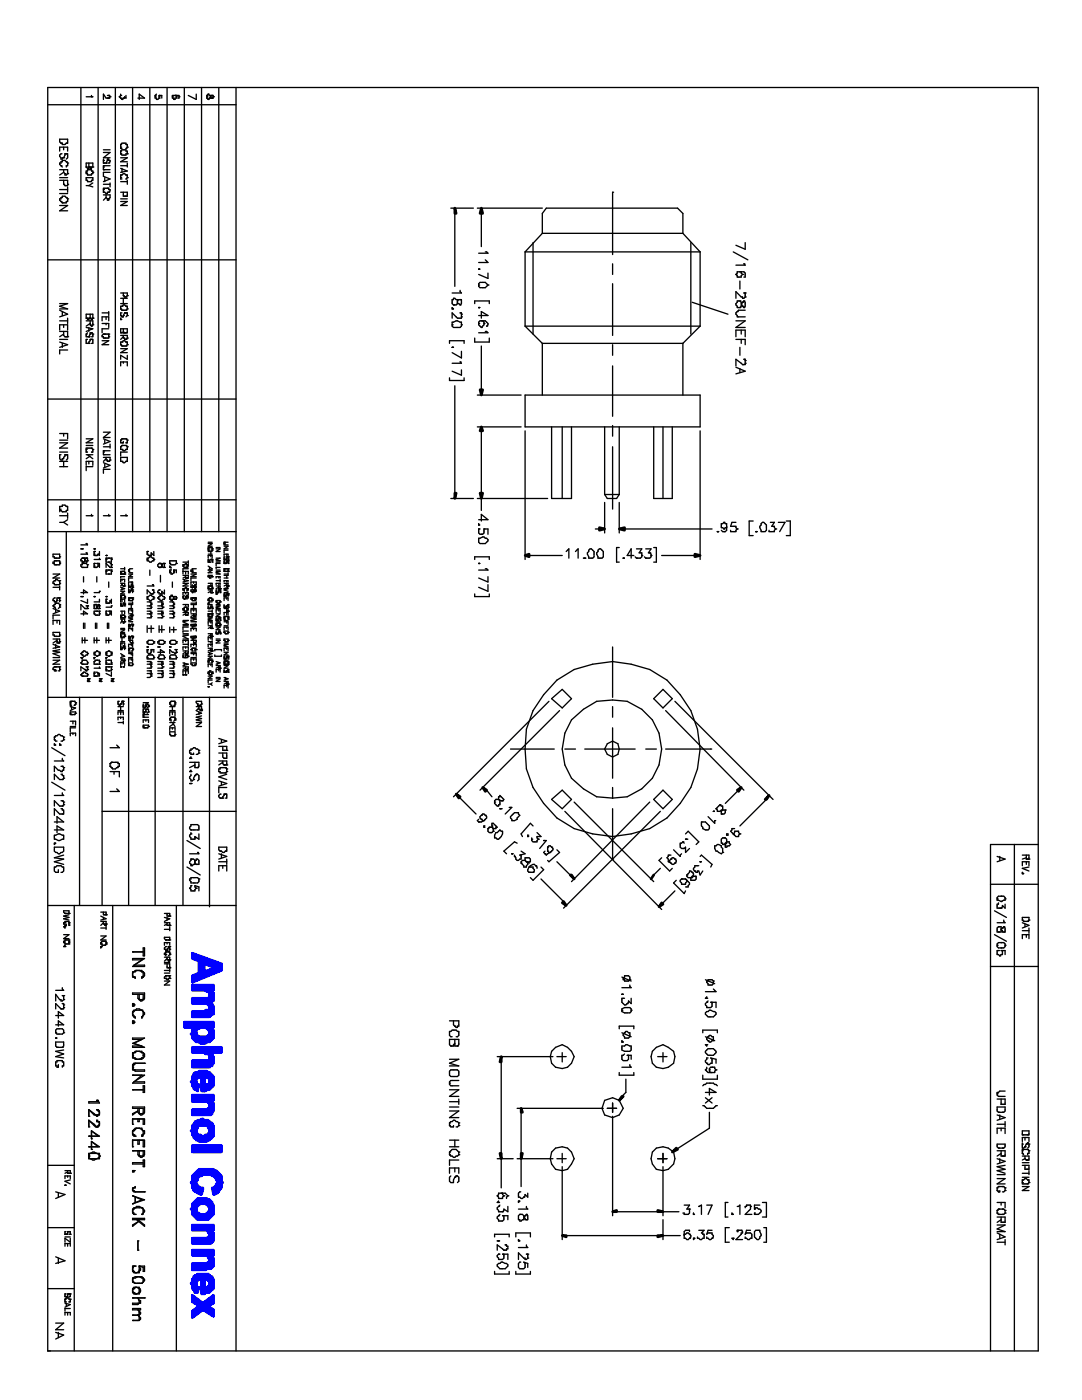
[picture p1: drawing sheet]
<svg xmlns="http://www.w3.org/2000/svg" width="216mm" height="279mm" viewBox="0 0 216 279" stroke-linecap="round" stroke-linejoin="round" font-family="sans-serif">
<g fill="none" stroke="#000" stroke-width=".26">
<path d="M9.5 17.5h197.7v252.1h-197.7zM16.1 17.5v88.6M17.2 19.3h1.3M18.3 19.1v.2M19.6 17.5v88.6M21.4 19.6h.1M21.4 19.1h.3M21.7 19.1h.1M21.7 19.6h.1M21.7 19.1l.3 .2M21.7 19.6h-.5l-.6-.8v1M22 19.3h.1"/>
<path d="M22 19.3l-.3 .3M23 17.5v88.6M23.8 19.3h.1M23.8 19.3l.5 .5M24.1 19.6h.1M24.1 19.1h.1M24.1 19.1l-.3 .2M24.1 18.8v.3M24.3 19.8h.1M24.6 19.6h.1M24.6 19.6l-.3 .2M25.1 19.1v.5l-.2-.3v.3h-.3"/>
<path d="M26.5 17.5v88.6M27.5 19.6h1.3l-1-.8v1M29.9 17.5v88.6M31 19.3h.1M31 19.1h.1M31 19.1v.5h.2v.2h.3l.2-.2M31.2 18.8l-.2 .3M31.7 19.1h.1M31.7 19.3h.1M31.7 19.6h.1M31.7 19.1h.6v.5M31.7 19.1v.5"/>
<path d="M33.3 17.5v88.6M34.4 19.3h.1M34.9 19.1h.1M35.2 19.3h.1M35.2 19.1v.5h-.3v.2h-.2v-.2h-.3v-.5h1.3v.5h-.2M35.7 19.3h.1M36.8 17.5v88.6M39.2 18.8v1l-1.6-.7M40.2 17.5v88.6M41.3 19.6h.1M41.3 19.3h.1M41.3 19.1h.1"/>
<path d="M41.3 19.6l.2 .2M41.3 19.1v.5M41.5 19.8h.1M41.5 18.8h.1M41.5 18.8l.6 .5-.6 .5M41.5 18.8l-.2 .3M41.8 19.6h.1M41.8 19.1h.1M42.1 19.1h.1M42.1 19.6h.1M42.1 19.1h.2M42.1 19.6h.2"/>
<path d="M42.1 19.1v.5M42.3 19.1h.1M42.3 19.6h.1M42.3 19.1l.3 .2M42.6 19.3h.1M42.6 19.3l-.3 .3M43.7 17.5v88.6M47.1 17.5v252.1M9.5 20.9h37.6M11.9 30.2v-.8h1.6v.8M11.9 33.9h1.6v.8M11.9 36h1.6v1h-.5"/>
<path d="M11.9 35.5h1.6M11.9 37.8h1.6M11.9 38.6h1.6M12.2 28.6h.1M12.2 30.7h.1M12.2 33.1h.1M12.2 28.6l-.3-.3v-.5h1.6v.8h-.3M12.2 28.6h.2v.2h.6l.2-.2M12.2 30.7l-.3 .3 .3 .8h.2v-.3h.3M12.7 31.5h.1M12.7 36.8h.1M12.7 29.4v.5"/>
<path d="M12.7 33.9v.5M12.7 36v.8M12.7 34.4l.3 .3M12.7 34.4l-.8 .5M12.7 36.8l.3 .2M13 30.7h.1M13 34.7h.1M13 37h.1M13 30.7h.5v.8l-.3 .3M13 30.7l-.3 .8M13 34.7v.2h.2l.3-.2M13.2 28.6h.1"/>
<path d="M13.2 30.7h.1M13.2 32.3h.1M13.2 39.4h.1M13.5 32.5h.1M13.5 34.7h.1M13.5 36.8h.1M13.5 39.7h.1M13.5 32.5v.6h-.3v.2M13.5 37.3v1.1M13.5 39.7v.5h-.3v.3h-.8M13.5 32.5l-.5-.5h-.6v.3h-.2v.2h-.3v.3l.5 .5M13.5 39.7l-.5-.5h-.6v.2h-.2v.3h-.3v.3l.5 .5"/>
<path d="M17.2 33.3h.1M17.2 34.4h.1M17.2 33.3v-.8h1.3v.8M17.2 34.1h.3v-.2h.8v.2h.2v.6h-.2v.2h-.8v-.2h-.3zM17.2 35.5h1.3v.5h-.2v.2h-.8v-.2h-.3zM17.2 37h.5M17.7 33.3h.1M17.7 32.5v1.1h-.2l-.3-.3M17.7 33.3h.3M17.7 37l.8 .3M18 33.3h.1M18 33.3v.3h.3v-.3h.2"/>
<path d="M18.5 33.3h.1M18.5 34.4h.1M18.5 36.5l-.8 .5M20.6 32.5h.1M20.6 32h.1M20.6 33.3h.1M20.6 33.9h.1M20.6 37.8h.1M20.6 38.4h.1M20.6 30.4h1.4l-1.4 1.1h1.4M20.6 32.5h.6M20.6 33.9h1.4"/>
<path d="M20.6 38.4v-.8h1.1v.2h.3v.3l-.3 .3M20.6 38.4h.3l.3 .2h.2v-.2h.3M20.6 31.8v.7M20.6 38.9h1.4v.5l-.3 .3M20.6 29.9h1.4M20.6 36.8h1.4M20.9 35.5v.7M21.2 32.5h.1M21.2 38.9v.5M21.2 39.4l.2 .3M21.2 39.4l-.6 .6M21.4 31.8h.1"/>
<path d="M21.4 32h.1M21.4 37.6h.1M21.4 39.7h.1M21.4 31.8h.3v.2h.3v.3l-.3 .2M21.4 39.7v.3h.3v-.3M21.4 31.8v.2M21.4 32l-.2 .5M21.7 32.5h.1M21.7 38.4h.1M21.7 39.7h.1M22 33.1h-1.4v.8M22 34.4h-1.4v.8l1.4 .5-1.4 .5"/>
<path d="M22 36.5v.8M24.1 28.8h.1M24.1 29.4h.1M24.1 30.2h.1M24.1 30.7h.1M24.1 34.9h.1M24.1 35.5h.1M24.1 28.8l.2-.2h.8v.2h.3v.6M24.1 30.7l.2 .3h.8v-.3h.3M24.1 31.5h1.3l-1.3 .8h1.3M24.1 33.1h1.3M24.1 34.9h.2l.3-.2h.3l.2 .2"/>
<path d="M24.1 38.4h1.3v.8h-.8v-.8M24.1 39.7h1.3M24.1 30.2l.2-.3h.8v.3h.3v.5M24.1 28.8v.8h.2M24.1 30.2v.5M24.1 34.9v.8h.2M24.1 36.2h1.3M24.1 33.6l1.3 .5-1.3 .3M24.3 33.6v.8M24.9 39.2h.1M25.1 29.6h.1M25.1 35.7h.1"/>
<path d="M25.1 34.9h.1M25.1 39.2h.1M25.1 34.9h.3v.6M25.4 29.4h.1M25.4 30.7h.1M25.4 35.5h.1M25.4 32.5v.8M25.4 36v.8M25.4 29.4l-.3 .2M25.4 35.5l-.3 .2M122.2 38.4h.1M122.2 38.4v12.4"/>
<path d="M9.5 51.9h37.6M11.9 41h1.6l-1.6 1.1h1.6M12.2 40.2h.1M12.4 40.5h.1M24.1 58.5h1.3v.5M24.1 59.5h1.3M24.1 40.2h1.3l-1.3 .8h1.3M24.6 59h.1M24.6 58.5v.5M24.6 59.5v1.1M24.6 59l.3 .3M24.9 59.3h.1"/>
<path d="M24.9 59.3h.2M25.1 59.3h.1M25.4 59h.1M25.4 59l-.3 .3M90 41.5h4.5M90.8 42.6v14.6M91.8 59.8h.1M91.8 57.9v.3l.3 .3h-1.9M95.2 41.5h13M95.5 53.7h.1M95.5 56.9h.1M95.8 56.4h1l.6 .5-.6 .5h-1l-.3-.2v-.6z"/>
<path d="M96 42.6v6.6M96.8 50.3h.3l.3 .2h-1.9M96.8 51.9l.6 .5h-1.9M97.4 56.9h.1M97.4 54.5v1.1l-1.9-.8M104.8 50.3v14.8M104.8 50.3h34.9M106.4 48.4v18.3M108.2 46.6v-4l.8-1.1h26.2l1.1 1.1v4M108.2 46.6l-3.4 3.7M108.2 46.6h28.1M122.2 52.7v2.1"/>
<path d="M122.2 56.6v10.3M136.3 46.6l3.4 3.7M137.8 48.4v18.3M139.7 50.3v14.8M146.3 50.3l2.9 1.6M146.8 54.8h.1M146.8 54.8l.3 .2v.3h.8v-.3l.3-.2M146.8 54.8l.3-.3v-.3h1.3l.3 .3v.8h-.3M147.6 56.1v1.6M147.9 54.2v.3l.3 .3M148.2 54.8h.1M148.4 52.7h.1"/>
<path d="M148.4 58.5h.1M148.4 58.5h.3M148.4 52.7l.3 .2h-1.9M148.7 58.5h.1M148.7 59.3h.1M148.7 59.3l-.3 .2h-.2v-.2h-.3l-1.1-1.1v1.3M148.7 48.4v1.3l-1.9-.8M148.7 58.5v.8M9.5 79.6h37.6M11.9 64h1.6M11.9 66.1h1.6v1.1M11.9 60.6h1.6l-1.6 .5 1.6 .5h-1.6"/>
<path d="M11.9 67.7h1.6M11.9 65.9v-1.1h1.6v1.1M11.9 61.9l1.6 .8-1.6 .5M11.9 68.3l1.6 .5-1.6 .5M12.4 62.2v.8M12.4 68.5v.8M12.7 64.8v.6M12.7 66.1v.8l.3 .3M12.7 66.7l-.8 .5M13 67.2h.1M13 67.2h.5M13.2 67.2h.1"/>
<path d="M13.5 67.2h.1M13.5 63.5v1.1M13.5 69.8h-1.6v.8M17.2 63.5h.1M17.2 66.7h.1M17.2 64h1.3v.8M17.2 63.5h.3v.3h.2v-.3M17.2 66.7v.5h.5M17.2 63.5v-.8h1.3v.8M17.2 65.4l1.3 .2-1.3 .5M17.5 67.7h-.3v.8h.5M17.5 66.4l-.3 .3"/>
<path d="M17.7 63.5h.1M17.7 67.2h.1M17.7 68.5h.1M17.7 63.5h.3M17.7 65.4v.7M18 63.5h.1M18 64.8h.1M18 66.7h.1M18 67.7h.1M18 67.7h.5v.8h-.2M18 67.7l-.3 .8M18 63.5l.3 .3"/>
<path d="M18 62.7v.8M18 64v.8M18 64.8l.3 .3M18 64.6l-.8 .5M18 66.7l-.3 .5M18.3 63.8h.1M18.3 65.1h.1M18.3 66.4h.1M18.3 67.7h.1M18.3 66.4h-.3v.3M18.3 66.4l.2 .3M18.5 63.5h.1"/>
<path d="M18.5 64.8h.1M18.5 66.7h.1M18.5 66.7v.5h-.2M18.5 63.5l-.2 .3M18.5 64.8l-.2 .3M20.4 62.4h1.3M20.4 68h1.3l-1.3 .8h1.3M20.4 64v-.8h1.3v.8M20.4 64.6h1.3v.8M20.6 66.7h.1M20.6 66.7l-.2 .2v.3h.2v.3h1.1v-.8M20.6 66.7h1.1"/>
<path d="M20.9 66.7h.1M20.9 67.5h.1M21.2 63.2v.6M21.2 64.6v.2M21.7 66.7h.1M21.7 67.2h.1M21.7 65.6h-1.3v.8M21.7 62.2v.8M24.1 61.6h.1M24.1 63h.1M24.1 63.8h.1M24.1 66.4h.1"/>
<path d="M24.1 68.8h.1M24.1 66.4h.5M24.1 66.4v-.8h1.3v.8h-.5M24.1 60.6h1.3M24.1 63.5v.3M24.1 73v-.8h1.3v.8M24.1 66.9h1.3v.6M24.1 61.6l.2 .3M24.1 63l.2 .2M24.1 68.8l.2 .3M24.1 69.6h1.3l-1.3 .8h1.3M24.3 61.1h.1"/>
<path d="M24.3 61.9h.1M24.3 63.2h.1M24.3 68.3h.1M24.3 69.1h.1M24.3 68.3h-.2v.5M24.3 61.1l.3-.2h.3l.2 .2M24.3 62.4h-.2v.6M24.3 68.3l.3-.3h.3l.2 .3M24.3 61.9h.8M24.3 61.1h-.2v.5M24.3 69.1h.8M24.6 63h.1"/>
<path d="M24.6 66.4h.1M24.6 63v.2h-.3M24.6 66.9v.6h.3v.2M24.6 65.6v.8M24.6 72.2v.3M24.6 66.1l.3 .3M24.6 67.2l-.5 .5M24.9 62.4h.1M24.9 66.4h.1M24.9 67.7h.1M24.9 62.4h.5v.6M24.9 67.7h.2"/>
<path d="M24.9 62.4l-.3 .6M25.1 61.1h.1M25.1 61.9h.1M25.1 62.4h.1M25.1 66.4h.1M25.1 67.7h.1M25.1 68.3h.1M25.1 69.1h.1M25.1 68.3h.3v.5M25.1 61.1h.3v.5M25.4 61.6h.1M25.4 63h.1"/>
<path d="M25.4 67.5h.1M25.4 68.8h.1M25.4 70.9v.8l-1.3-.8v.8M25.4 61.6l-.3 .3M25.4 63l-.3 .2M25.4 67.5l-.3 .2M25.4 68.8l-.3 .3M89.7 68.5v-.5h2.9v.5M89.7 75.4v.5h2.9v-.5M90.2 61.6h.1M90.2 64.8h.1M90.2 69.3h.1"/>
<path d="M90.2 64.3l.8-.3 1.1 .3v.8l-.3 .3h-1.3l-.3-.3zM90.2 61.4l.3 .2h-.3zM90.2 69.3h.3M90.5 60.9h.1M90.8 77v21.4M91.3 60.6h.2l.3 .3M91.3 60.1l.2-.3h.6v.8l-.3 .3M91.3 60.6v-.8l-.8-.3v.3h-.3v.8l.3 .3M91.3 60.6l-.3 .3h-.5M91.8 60.9h.1M91.8 62.4h.1M91.8 72.2h.1"/>
<path d="M91.8 62.4h.3v1.1h-.8l-1.1-1.1v1.1M91.8 72.2l.3 .3h-1.9M92.1 62.7h.1M92.1 63.2h.1M92.1 64.8h.1M92.1 70.1v1.3l-1.9-1M92.1 73.8v1.1l-1.9-.8M94.7 60.6v-.5h2.9v.5M94.7 67.5v.8h2.9v-.8M95.2 78.8h8.8M95.5 61.4h.1M95.5 64.6h.1"/>
<path d="M95.5 63h1.9l-1.4-.8v1.3M96 65.4h.1M96 69.1v8.7M96.3 64l.3 .3v.5l-.6 .6M96.6 64.6h.1M96.8 66.1h.3l.3 .3h-1.9M97.1 65.1h.1M97.1 65.1l.3-.3v-.2l-.6-.6h-1l-.3 .3v.5l.5 .6M104.8 78.8h34.9v6.4h-34.9zM104.8 65.1l3.4 3.4M104.8 65.1h34.9M108.2 68.5v10.3"/>
<path d="M108.2 68.5h28.1M122.2 68.8v2.1M122.2 73v10.1M136.3 68.5v10.3M138.1 60.3l7.2 2.4M139.7 65.1l-3.4 3.4M146.8 64h1.9l-1.9 1.4h1.9M146.8 67.2v-1.3h1.9v1.3M146.8 67.7h1.9v1.1M146.8 73.3l1.9 .8-1.9 .5M147.1 62.2h.1M147.6 61.4h.1"/>
<path d="M147.6 60.1h.1M147.6 60.1h-.5v.2l-.3 .3 .3 .8h.5M147.6 69.3v1.6M147.6 73.6v.7M147.6 60.1l.3 .2 .3 .8M147.9 65.9v.8M147.9 67.7v.8M148.2 60.3h.1M148.2 61.1h.1M148.2 72.8h.1M148.2 72.8l-1.4-1.1v1.3M148.2 60.3l-.3 .8-.3 .3"/>
<path d="M148.2 61.1l.2 .3M148.4 60.1h.1M148.4 61.4h.1M148.4 71.7h.1M148.4 60.1l.3 .2v.8l-.3 .3M148.4 71.7h.3v1.1h-.5M148.4 60.1l-.2 .2M148.7 72h.1M148.7 72.5h.1M148.7 61.9h-1.3l-.6 .5 .3 .8h1.6M9.5 99.7h37.6M11.9 86.5h1.6v1.1"/>
<path d="M11.9 87.8h1.6M11.9 88.4h1.6l-1.6 1h1.6M11.9 90.2h1.6M11.9 92.1h1.6M11.9 93.1h1.6M12.2 90.8h-.3v.7l.3 .3h.2v-.3h.3l.3-.7M12.7 86.5v.5M12.7 92.1v1M13 90.8h.1M13 90.8h.5v.7l-.3 .3M13.2 90.8h.1M17.2 89.7h.1"/>
<path d="M17.2 90.2h.1M17.2 87.6h1.3l-1.3 .8h1.3M17.2 90.2h.3M17.2 90.8h1.3M17.2 92.9v-.8h1.3v.8M17.2 88.9h1.3M17.5 90.8l1 .7M17.7 92.1v.5M18 91l-.8 .5M18.3 90.2h.1M18.3 89.4h.1M18.3 89.4h-1.1v.8"/>
<path d="M18.3 89.4l.2 .3M18.5 89.7h.1M18.5 89.7v.5h-.2M18.5 93.1h-1.3v.8M20.6 90h.1M20.6 90.2h.1M20.6 90v.8h1.4M20.6 91.3h1.4v.5M20.6 90h1.4M20.6 86.3h1.4l-1.4 1h1.4M20.6 87.6l1.4 .5-1.4 .5M20.6 89.2h1.4"/>
<path d="M20.6 92.3l1.4 .6-1.4 .5M20.9 87.8v.6M20.9 92.6v.5M21.2 91.3v.5h.2v.3M21.2 91.5l-.6 .6M21.4 92.1h.1M21.4 92.1h.3M21.7 92.1h.1M22 91.8h.1M22 93.7h-1.4v.8M22 88.6v.8M22 91.8l-.3 .3"/>
<path d="M24.1 87.8h.1M24.1 89.2h.1M24.1 87.8v.6h.5v-.3M24.1 89.2v.5h.2M24.3 87.6h.1M24.3 88.4h.1M24.3 88.9h.1M24.3 89.7h.1M24.3 92.1h.1M24.3 92.1l.3 .2h.3l.2-.2M24.3 92.1h-.2v-.8h1.3v.8h-.3M24.3 87.6h.8"/>
<path d="M24.3 87.6l-.2 .2M24.3 88.9h.8M24.3 88.9l-.2 .3M24.3 89.7l.3 .3h.3l.2-.3M25.1 88.4h.1M25.1 87.6h.1M25.1 88.9h.1M25.1 89.7h.1M25.1 92.1h.1M25.1 87.6l.3 .2M25.1 88.9l.3 .3M25.4 87.8h.1"/>
<path d="M25.4 89.2h.1M25.4 90.2h-1.3v.8M25.4 87.8v.6h-.3M25.4 89.2v.5h-.3M90 99.5h4.5M95.2 99.5h14.1M95.2 85.2h8.8M96 86v12.4M96 99.5v2.4M104.8 86v25.7M110.1 85.2v14.3h3.9v-14.3M112.2 85.2v14.3"/>
<path d="M120.6 98.7l.6 .8h1.8l.6-.8M120.6 85.2v13.5M120.6 98.7h3M122.2 84.9v2.1M122.2 89.2v12.4M123.6 85.2v13.5M130.4 85.2v14.3h3.7v-14.3M132.3 85.2v14.3M139.7 86v25.7M9.5 106.1h37.6M10.6 110.6h1.3v.8h-1.1v-.3h-.2zM10.6 114.6h1.3l-1.3 .8h1.3"/>
<path d="M10.6 117.2h1.3M10.8 115.9h.1M10.8 119.3h.1M10.8 111.9h1.1v.8h-1.1v-.3h-.2v-.2h.2zM10.8 115.9l-.2 .3v.2h.2v.3h1.1v-.8M10.8 115.9h.3v-.3l.8 .3M10.8 119.3l-.2 .3v.3h.2v.2h.3M11.1 111.4h.1M11.1 111.9h.1M11.1 112.7h.1M11.1 116.7h.1M11.4 119.9h.1"/>
<path d="M11.4 119.9l-.3 .2M11.6 119.3h.1M11.9 111.1h.1M11.9 112.2h.1M11.9 112.4h.1M11.9 115.9h.1M11.9 116.4h.1M11.9 119.9h.1M11.9 119.3h.1M11.9 104.2h.8M11.9 116.9v.8M11.9 119.3v.8"/>
<path d="M11.9 119.3h-.5v.6M11.9 102.9h1.6M12.2 101.6l-.3 .5M12.4 102.1h.1M12.7 104.2l.8 .6M13.2 101.1h.1M13.2 101.1h.3v.8h-.3v.2h-.8M13.2 101.1l-.2-.3h-.6v.3h-.5v.8h.3l.2 .2M13.2 106.1v33.1M13.5 102.4v1.1M13.5 103.7l-.8 .5M16.1 119.1h.3"/>
<path d="M16.1 109.5h.3M16.1 118.3h1.4l-.8-.6v.8M16.4 109.5h.1M16.4 112.2h.1M16.4 111.4h.1M16.4 113.2h.1M16.4 119.1h.1M16.4 111.4h1.1v.5M16.4 112.2h.3M16.4 111.4l-.3 .3v.2h.3v.3M16.7 112.2h.1M16.7 111.4h.1"/>
<path d="M16.7 115.1v1.1M16.9 111.9h.3v.3M16.9 111.4v.5M16.9 111.9l-.2 .3M17.2 108.5h.1M17.2 110.3h.1M17.2 111.4h.1M17.2 112.2h.1M17.2 110.3l.3 .3h-1.4M17.2 108.5l.3 .2h-1.4M17.2 102.9h1.3M17.5 111.9h.1"/>
<path d="M17.5 112.7h.1M17.5 112.7l-.3-.3h-.8v.3h-.3v.3l.3 .2M17.5 112.7v.5h-1.1M17.5 119.6v.8l-1.4-.5M17.5 111.9l-.3 .3M18.3 102.7v.2M18.8 109.5h.1M18.8 110.6h.1M18.8 110.1h.1M18.8 113h.1M18.8 112.4h.1M18.8 119.1h.1"/>
<path d="M18.8 110.1v.8h.5M18.8 112.4h.2M18.8 112.4v.8h.5l.3-.2M18.8 110.1h.2M18.8 111.7h1M19 110.9h.1M19 113.2h.1M19.3 110.9h.1M19.3 112.4h.5v.8M19.3 115.1v1.1M19.6 110.6h.1M19.6 113h.1"/>
<path d="M19.6 112.4v.6M19.6 110.6l-.3 .3M19.8 111.7h.1M19.8 118h.1M19.8 118v.3h-1M19.8 119.6v.5h-1M19.8 110.1v.8l-.2-.3M19.8 111.4v.3M20.6 102.9h1.4M21.2 110.9h.1M21.2 111.4h.1M21.2 111.7h.1"/>
<path d="M21.2 113.8h.1M21.2 114h.1M21.2 119.1h.1M21.2 119.6h.1M21.2 113.8h1M21.2 111.4h1M21.2 111.4v.8h1v-.8M21.2 113.8v.8h1v-.8M21.2 119.6v.8h.5M21.2 113.2v-.8l.8 .8M21.7 111.4h.1M21.7 112.2h.1"/>
<path d="M21.7 113.8h.1M21.7 114.6h.1M21.7 102.7v.2M21.7 116.2v1M22 113.2h.1M22 112.4h.2v.8M22 113.2h.2M22.2 111.4h.1M22.2 111.7h.1M22.2 112.7h.1M22.2 113.2h.1M22.2 113.8h.1"/>
<path d="M22.2 114h.1M22.2 119.6v.8l-.2-.5v.2l-.3 .3M24.1 114.3h.1M24.1 114.6h.1M24.1 119.1h.1M24.1 119.3h.1M24.1 113.5h.8M24.1 114.6v-.6h.8v.6M24.1 116.2v-.6h.8v.6M24.1 116.4h.8v.5M24.1 119.3v-.5h.8v.5M24.1 114.6h.8"/>
<path d="M24.1 117.2l.8 .3-.8 .2M24.1 118h.8l-.8 .5h.8M24.1 119.3h.2M24.1 102.9h1.3M24.3 114h.1M24.3 114.6h.1M24.3 118.8h.1M24.3 115.6v.3M24.3 116.4v.3M24.3 117.2v.5M24.3 119.6v.5M24.3 116.7l.3 .2"/>
<path d="M24.3 116.7l-.2 .2M24.6 114h.1M24.6 114.6h.1M24.6 116.9h.1M24.6 118.8h.1M24.6 116.9h.3M24.6 119.3h.3M24.9 114.3h.1M24.9 114.6h.1M24.9 116.9h.1M24.9 119.3h.1M24.9 119.1h.1"/>
<path d="M24.9 113.2v.6M24.9 115.1h-.8v.3M25.1 102.7v.2M25.7 113.8h.1M25.7 114h.1M25.7 117.2h.1M25.7 116.9h.1M25.7 118h.1M25.7 117.7h.1M25.7 119.3h.1M25.7 119.6h.1M25.7 113.8v.2"/>
<path d="M25.7 117.2v-1h.8v1M25.7 117.5v.8h.2v-.3M25.7 119.3v.6h.8v-.6M25.7 114.6h.8l-.8 .5h.8M25.7 119.3h.8M25.7 114l.2 .3h.6M25.7 117.2h.2M25.9 117.2h.1M25.9 118h.1M25.9 119.3h.1M25.9 119.9h.1M26.2 116.9h.1"/>
<path d="M26.2 117.7h.1M26.2 119.3h.1M26.2 119.9h.1M26.2 117.7v-.2h.3v.8M26.2 116.2v.2M26.2 116.9l-.3 .3M26.2 117.7l-.3 .3M26.5 117.2h.1M26.5 116.9h.1M26.5 118h.1M26.5 117.7h.1M26.5 119.3h.1"/>
<path d="M26.5 119.6h.1M26.5 113.5h-.6l-.2 .3M26.5 115.4h-.8v.5M26.5 116.7h-.3v.2M29.4 110.6h.1M29.4 110.1h.1M29.4 111.7h.1M29.4 119.3h.1M29.4 111.4l.8-.3 .2 .3h.3v.5l-.8 .3-.3-.3h-.2zM29.4 119.1l.8-.3 .2 .3h.3v.5l-.8 .3-.3-.3h-.2zM29.4 110.1h.2M29.4 110.6l.2 .3"/>
<path d="M29.4 110.1v.5M29.4 118.5v-.8l.8 .8M29.6 110.9h.1M29.9 110.9h.1M29.9 113.8v1M30.2 118.5h.1M30.2 118.5h.2M30.4 116.7h.1M30.4 117.7h.1M30.4 118.5h.1M30.4 116.7l.3 .2h-1.3M30.4 117.7h.3v.6"/>
<path d="M30.7 111.7h.1M30.7 118.3h.1M30.7 119.3h.1M30.7 110.1v.8l-.5-.6v.6h-.6M30.7 118.3l-.3 .2M31.5 119.3h.1M31.5 119.3l.5-.5h.3l.2 .3h.3v.5l-.8 .3zM31.7 113.2h.1M31.7 112.4h.1M31.7 117.7h.1M31.7 119.1h.1M31.7 119.6h.1"/>
<path d="M31.7 117.7l-.2 .3v.3h.2v.2h.6M31.7 112.4h.3M31.7 113.2h.3M31.7 112.4l-.2 .3v.3l.2 .2M32 113.2h.1M32 112.4h.1M32 118.5h.1M32 112.4l.3 .3M32 114.8v1.4M32.3 113h.1M32.3 112.7h.1M32.3 118.5h.1"/>
<path d="M32.3 112.7v.3M32.3 113l-.3 .2M32.3 113l.2 .2M32.5 112.4h.1M32.5 113.2h.1M32.5 112.4h.3M32.5 113.2h.3M32.5 112.4l-.2 .3M32.8 112.4h.1M32.8 113.2h.1M32.8 119.3h.1M32.8 117.7v.8l-.5-.5v.5"/>
<path d="M32.8 112.4v.8M33.9 112.4h.1M33.9 113.2h.1M33.9 114h.1M33.9 119.3h.1M33.9 112.4v-.5h1.3v.5M33.9 113l.2 .2h-.2zM33.9 112.4l.2 .3h.8l.3-.3M34.1 113.5v.3h-.2v.5h.2v.3h.3l.3-.3M34.1 118.8h.3v.3h.8v.5h-.8v.3h-.3v-.3h-.2v-.5h.2zM34.4 116.2v1M34.7 113.8h.1"/>
<path d="M34.7 114h.1M34.7 114.3h.1M34.7 119.1h.1M34.7 119.6h.1M34.7 113.8h.5v.5M34.7 113.8v.5M34.7 119.1v.5M34.9 119.1h.1M34.9 119.6h.1M35.2 112.4h.1M35.2 119.3h.1M36.5 112.7h.1"/>
<path d="M36.5 113h.1M36.5 117.5h.1M36.5 117.7h.1M36.5 119.3h.1M36.5 119.1h.1M36.5 112.2h1.1M36.5 112.7v.3M36.5 117.5v.2M36.5 118.8v-.5h1.1v.5M36.5 119.1v.2M36.5 117.7h.3v.3M36.5 114h1.1v.6"/>
<path d="M36.5 116.4h1.1l-1.1 .5h1.1M36.5 114.8h1.1v.6h-.6M36.5 117.5h.3M36.5 112.7h.3M36.5 113l.3 .2M36.5 115.6l1.1 .3-1.1 .3M36.5 119.3l.3 .3M36.8 112.7h.1M36.8 113.2h.1M36.8 117.5h.1M36.8 119.6h.1M36.8 115.6v.6"/>
<path d="M36.8 113.2h.5M36.8 118.8l-.3 .3M37 112.4h.1M37 113.2h.1M37 115.4h.1M37 117.2h.1M37 119.1h.1M37 119.3h.1M37 117.2l.3 .3M37 112.4l-.2 .3M37 112.4l.3 .3M37 114v.6"/>
<path d="M37 114.8v.6M37 118.3v.2M37 119.1v.2M37 115.1l-.5 .3M37 117.2l-.2 .3M37 119.3l-.2 .3M37.3 112.7h.1M37.3 113.2h.1M37.3 115.4h.1M37.3 117.7h.1M37.3 117.5h.1M37.3 118.8h.1"/>
<path d="M37.3 118.8v.3h.3v.2h-.3v.3M37.3 117.5h.3v.2h-.3M37.3 112.7h.3v.3h-.3v.2M37.3 117.7v.3M37.3 118.8l-.3 .3M37.6 113.5h-1.1v1.1M37.6 111.9v.5M38.1 116.7v-.5h1.1v.5M38.1 114.6h1.1l-1.1 .5h1.1M38.4 113.8h.1M38.4 114h.1M38.4 117.2h.1"/>
<path d="M38.4 118.3h.1M38.4 119.3h.1M38.4 119.9h.1M38.4 113.8h-.3v.2h.3M38.4 119.9v-.3h-.3v-.3h1.1v.3h-.3v.3M38.4 116.7v.2h-.3v.3h.5M38.4 117.5v.2h-.3v.3h.3v.3M38.4 114v.3h.8M38.4 119.9h.5M38.6 116.9h.1M38.6 117.2h.1M38.6 117.7h.1"/>
<path d="M38.6 118h.1M38.6 119.3h.1M38.6 119.9h.1M38.6 116.9h.6v.3h-.3M38.6 117.7h.6v.3h-.3v.3M38.6 116.2v.2M38.6 116.9v.3M38.6 117.7v.3M38.6 118l-.2 .3M38.9 117.2h.1M38.9 116.7h.1M38.9 117.5h.1"/>
<path d="M38.9 119.3h.1M38.9 119.9h.1M38.9 116.7v.2M38.9 117.5v.2M39.2 113.5h-.8v.3M39.2 115.4h-1.1v.5M41.5 109.5h.1M41.5 109.8h.1M41.5 112.2h.1M41.5 111.9h.1M41.5 111.7h.1M41.5 115.1h.1"/>
<path d="M41.5 117.2h.1M41.5 117.5h.1M41.5 119.6h.1M41.5 119.9h.1M41.5 108.5h.8l-.8 .5h.8M41.5 113l.8 .5-.8 .3h.8l-.8 .5h.8M41.5 111.4v-.5h.8v.5M41.5 109.8v-.5h.8v.5M41.5 112.2h.3M41.5 115.1h.3v.3h.3v-.3h.2M41.5 116.4h.8v1.1M41.5 117.5h.8"/>
<path d="M41.5 119.9h.3M41.5 108.2h.8M41.5 109.8h.3M41.5 115.1v-.3h.8v.3M41.5 117.7h.8v.6M41.5 111.7v.5M41.5 119.6v.3M41.5 110.1h.8M41.5 110.6h.8M41.8 109.3h.1M41.8 112.2h.1M41.8 116.9h.1"/>
<path d="M41.8 117.5h.1M41.8 119.3h.1M41.8 113.2v.3M41.8 119.3h.3M41.8 119.3l-.3 .3M42.1 109.3h.1M42.1 111.7h.1M42.1 116.9h.1M42.1 117.5h.1M42.1 118.3h.1M42.1 119.3h.1M42.1 111.7l-.3 .2v.3"/>
<path d="M42.1 110.1v.5M42.1 110.9v.2M42.1 116.4v.3M42.1 117.7v.6M42.1 118.3h.2M42.1 119.9h.2M42.1 109.8h.2M42.1 111.7h.2M42.1 118l-.6 .3M42.1 119.3l.2 .3M42.3 109.8h.1M42.3 109.5h.1"/>
<path d="M42.3 112.2h.1M42.3 111.9h.1M42.3 111.7h.1M42.3 115.1h.1M42.3 117.2h.1M42.3 117.5h.1M42.3 118.3h.1M42.3 119.9h.1M42.3 119.6h.1M42.3 116.9h-.8v.6M42.3 111.7v.5M42.3 119.6v.3"/>
<path d="M43.1 118.3h.1M43.1 118h.1M43.1 117.7h.1M43.1 118.5h.1M43.1 113.8h.8M43.1 111.4h.8l-.8 .3 .8 .2h-.8M43.1 109.5h.8l-.8 .6h.8M43.1 109.3h.8M43.1 112.2h.8M43.1 114h.8l-.8 .3 .8 .3h-.8M43.1 115.4v-.3h.8v.3M43.1 116.7v-.3h.8v.3"/>
<path d="M43.1 116.9h.8v.6M43.1 118.3h.3M43.1 115.9h.8M43.1 117.7v.6M43.4 118.3h.1M43.7 117.5h.1M43.7 117.7h.1M43.7 115.1v.3M43.7 116.4v.3M43.7 116.9v.6M43.7 117.7v.3l-.3 .3M43.7 117.5h.2"/>
<path d="M43.7 117.7h.2M43.7 117.2l-.6 .3M43.9 117.5h.1M43.9 118.3h.1M43.9 118h.1M43.9 117.7h.1M43.9 112.4h-.8v.6M43.9 113.2h-.8v.3M43.9 115.6v.6M43.9 117.7v.6M44.7 108.2h.1M44.7 108.5h.1"/>
<path d="M44.7 111.7h.1M44.7 111.4h.1M44.7 111.1h.1M44.7 112.4h.1M44.7 112.2h.1M44.7 111.9h.1M44.7 113.5h.1M44.7 113.8h.1M44.7 114h.1M44.7 118.8h.1M44.7 118.5h.1M44.7 113.5h.8"/>
<path d="M44.7 118.5v.6h.3M44.7 109h.8l-.8 .5h.8M44.7 114h.8M44.7 114.6h.8M44.7 116.4h.8v.5M44.7 119.9v-.6h.8v.6M44.7 115.4h.8M44.7 118.3h.8M44.7 112.4h.3M44.7 108.2h.8M44.7 110.9v-.3h.8v.3M44.7 116.2v-.3h.8v.3"/>
<path d="M44.7 108.2v.5h.8M44.7 111.1v.6M44.7 111.9v.5M44.7 113.5v.5M45 111.7h.1M45 112.4h.1M45 113.5h.1M45 114h.1M45 119.1h.1M45.2 111.1h.1M45.2 111.9h.1M45.2 112.2h.1"/>
<path d="M45.2 116.9h.1M45.2 118.5h.1M45.2 111.1h.3M45.2 116.9h.3M45.2 118.5h.3M45.2 118.5v.3h-.2v.3M45.2 111.1v.6h-.5M45.2 111.9h.3M45.2 110.6v.3M45.2 111.9v.3M45.2 114.8v.6M45.2 115.9v.3"/>
<path d="M45.2 116.4v.5M45.2 119.3v.3M45.2 112.2l-.2 .2M45.2 116.7l-.5 .2M45.5 111.7h.1M45.5 111.4h.1M45.5 111.1h.1M45.5 112.4h.1M45.5 112.2h.1M45.5 111.9h.1M45.5 113.5h.1M45.5 114h.1"/>
<path d="M45.5 113.8h.1M45.5 116.9h.1M45.5 118.8h.1M45.5 118.5h.1M45.5 117.2l-.8 .3h.8l-.8 .2 .8 .3M45.5 109.8h-.8v.5M45.5 114.3v.5h-.8M45.5 111.1v.6M45.5 111.9v.5M45.5 113.5v.5M45.5 118.5v.6M94.7 111.7v-.6h2.9v.6"/>
<path d="M94.7 118.5v.6h2.9v-.6M95.5 104.8h.1M95.5 105.6h.1M95.5 112.4h.1M95.5 103.7h1.9l-1.4-1v1.3M95.5 107.4l1.1-.2 .2 .2h.3l.3 .3v.2l-.6 .6h-1l-.3-.3zM95.5 104.5v.3M95.5 105.6v.8l.3 .2h.5l.3-.2v-.8M95.5 105.6h.3M96 106.6h.1M96.6 105.6h.1M96.6 105.6h.8v1"/>
<path d="M96.8 113.5h.3l.3 .3h-1.9M97.4 115.1v1.1l-1.9-.8M97.4 116.7v1.3l-1.9-.8M105.6 110.9h6.6M113 110.1l.5-.6v1.9M114.8 110.1l.6-.6v1.9M116.4 111.4h.3M116.7 111.4h.1M117.5 109.8l.2-.3h.3l.5 .6v1l-.2 .3h-.8l-.3-.8zM118.8 105.6h.8M119.3 109.8l.3-.3h.3l.5 .6v1l-.3 .3h-.8l-.2-.8zM120.6 100.3v6.1"/>
<path d="M123.6 100.3v6.1M123.6 109.3h-.6v2.9h.6M124.4 111.4h.1M124.6 105.6h17.5M126.5 110.9h-1.4l.8-1.4v1.9M126.7 111.1l.3 .3M127 111.4h.1M127 109.5h1.1l-.6 .8h.6v.8l-.3 .3h-.8M128.1 110.9h.1M128.6 111.1l.3 .3M128.9 111.4h.1M128.9 109.5h1l-.5 .8h.2"/>
<path d="M129.6 110.3h.1M129.6 110.3l.3 .3v.5l-.3 .3h-.7M129.9 110.9h.1M130.4 109.3h.6v2.9h-.6M132 110.9h6.6M143.1 106.1h.1M143.1 106.1h.3M144.5 105.6h.1M144.5 104.2h.1M144.5 106.1h.1M144.5 104.2l.2 .3h.3v1.3l-.3 .3h-.5l-.3-.3M144.5 104.2l-.3 .3h-.3v.8h.3l.3 .3"/>
<path d="M145 105.3h-.3l-.2 .3M146.8 104.2h-.8l-.2 .8h1v.3l.3 .3M147.1 105.6h.1M147.1 105.6l-.3 .2v.3h-1v-.3M150.3 104h-.8v2.9h.8M150.8 106.1h.1M150.8 106.1h.3M151.9 104.5l.2-.3h.3l.5 .6v1l-.2 .3h-.8l-.3-.8zM153.7 104.2h.8l-.5 .8h.5v.3l.3 .3M154.8 105.6h.1M154.8 105.6l-.3 .2v.3h-1v-.3M155.3 104.2h1.3l-1 1.9"/>
<path d="M156.9 104h.8v2.9h-.8M9.5 139.2h37.6M10.6 120.9h.1M10.6 124.6v-.8h1.3v.8M10.6 126.2h1.3v.8h-1.1v-.3h-.2zM10.6 127.5h1.3v.8h-.5v-.8M10.6 131.8h1.3l-1.3 .8h1.3M10.6 131.2h1.3M10.6 120.9l.5 .5M10.6 121.4l1.3 .6-1.3 .5M10.6 128.6l1.3 .5-1.3 .3M10.8 120.7h.1"/>
<path d="M10.8 121.2h.1M10.8 133.1h.1M10.8 133.1l-.2 .2v.3h.2v.3h.3M10.8 133.1h1.1M11.1 120.1h.1M11.1 120.4h.1M11.1 127h.1M11.1 133.1h.1M11.1 133.9h.1M11.1 120.4h.5l.3 .3M11.1 121.7v.5M11.1 128.6v.8"/>
<path d="M11.1 133.6v.3M11.1 120.4l-.5 .5M11.4 128.1h.1M11.4 123.8v.6M11.4 127.8l-.8 .5M11.6 128.3h.1M11.9 121.2h.1M11.9 120.9h.1M11.9 120.7h.1M11.9 126.7h.1M11.9 128.1h.1M11.9 133.6h.1"/>
<path d="M11.9 133.1h.1M11.9 120.7v.5M11.9 133.1v.8h-.3M11.9 122.8h-1.3v.8M11.9 121.2l-.3 .2M11.9 129.6l-1.3 .3 1.3 .3-1.3 .2 1.3 .6M14.3 140h.1M14.8 140h.1M14.8 140h-.8v.8h.3M14.8 140l.3 .2M15.9 139.2v41.5M16.1 130.4h.1"/>
<path d="M16.1 132.3h.1M16.1 134.7h.1M16.1 132.3l.3 .3M16.1 134.7l.6-.6 .8 .3v.5h-1.1M16.1 132.3l.3-.3v-.2h.8l.3 .2v.6h-1.1M16.1 122.5h1.4l-.8-.5v.8M16.1 130.4l.6-.5 .8 .3v.5h-.3l-.3 .3h-.2zM16.1 131.2h.3v.3zM16.1 134.7l.3 .2M16.4 130.2h.1M16.4 130.7h.1M16.4 131.2h.1"/>
<path d="M16.4 132.6h.1M16.4 134.4h.1M16.4 134.9h.1M16.4 127.8h1.1M16.4 127.3v1M16.7 124.4v1M16.9 121.4h.1M16.9 133.6h.1M16.9 121.4h.6M16.9 121.4l-.8-.7v1M16.9 133.6l-.8-.5v.8M16.9 124.4v1"/>
<path d="M16.9 127.3v1M16.9 133.6l.3 .3M17.2 120.9h.1M17.2 121.4h.1M17.2 133.1h.1M17.2 133.9h.1M17.2 120.9h.3M17.2 133.1h.3M17.5 120.9h.1M17.5 121.4h.1M17.5 130.4h.1M17.5 132.3h.1"/>
<path d="M17.5 133.1h.1M17.5 133.6h.1M17.5 134.7h.1M17.5 135.5h.1M17.5 136h.1M17.5 135.5h.2M17.5 136h.2M17.5 120.9v.5M17.5 133.1v.5M17.5 135.7v.3M17.5 133.6l-.3 .3M17.7 135.5h.1"/>
<path d="M17.7 136h.1M17.7 135.7v.3M18.8 121.4h.1M18.8 120.9h.1M18.8 122.5h.1M18.8 130.4h.1M18.8 131.2h.1M18.8 132h.1M18.8 134.9h.1M18.8 134.4h.1M18.8 132l.2-.2h.8v.8M18.8 121.4v-.7h.5v.7"/>
<path d="M18.8 121.4h.5M18.8 127.8h1M18.8 132v.6h1M18.8 133.3h1M18.8 127.3v1M18.8 131.2v.3M19 121.4h.1M19 120.7h.1M19 134.9h.1M19 134.1h-.2v.8M19 124.4v1M19.3 121.4h.1"/>
<path d="M19.3 122h.1M19.3 122.8h.1M19.3 129.9h.1M19.3 131h.1M19.3 131.8h.1M19.3 132.6h.1M19.3 129.9l-.3 .3h-.2v.5h.2l.3 .3M19.3 124.4v1M19.3 127.3v1M19.3 129.9l.5 .3M19.6 120.9h.1M19.6 121.4h.1"/>
<path d="M19.6 134.4h.1M19.6 120.9v-.2h.2v.7M19.6 134.4v.5h-.8M19.6 121.4h.2M19.6 134.4l-.3-.3 .5 .3v.5M19.6 120.9l-.3 .3 .3 .2M19.8 120.9h.1M19.8 121.4h.1M19.8 122h.1M19.8 122.5h.1M19.8 130.2h.1M19.8 130.7h.1"/>
<path d="M19.8 130.4h.1M19.8 132h.1M19.8 132.6h.1M19.8 133.3h.1M19.8 135.5h.1M19.8 122h-1v.5M19.8 122v.8h-.8l-.2-.3M19.8 135.5h.3M19.8 135.7v.3h.3M19.8 130.2v.5M19.8 133.1v.2M19.8 130.7l-.5 .3"/>
<path d="M20.1 135.5h.1M20.1 136h.1M20.1 135.7v.3M20.4 139.2v41.5M21.2 120.1h.1M21.2 122.5h.1M21.2 122h.1M21.2 130.2h.1M21.2 130.4h.1M21.2 130.7h.1M21.2 131.2h.1M21.2 132.3h.1"/>
<path d="M21.2 132.6h.1M21.2 133.1h.1M21.2 133.6h.1M21.2 122v.8h.5l.3-.3M21.2 132.6v-.8h1v.8M21.2 127.8h1M21.2 133.1v.8h1v-.8M21.2 127.3v1M21.2 130.2v.5M21.2 131.2v.3M21.2 130.7l.5 .3M21.2 132.6h1"/>
<path d="M21.2 133.1h1M21.4 120.4h.1M21.4 122.8h.1M21.4 124.4v1M21.7 120.4h.1M21.7 129.9h.1M21.7 131h.1M21.7 131.8h.1M21.7 132.6h.1M21.7 133.1h.1M21.7 133.9h.1M21.7 122h.5v.8"/>
<path d="M21.7 124.4v1M21.7 127.3v1M21.7 129.9l.5 .3M21.7 129.9l-.5 .3M22 122.5h.1M22 122v.5M22.2 120.9h.1M22.2 130.2h.1M22.2 130.7h.1M22.2 130.4h.1M22.2 132.6h.1M22.2 132.3h.1"/>
<path d="M22.2 133.1h.1M22.2 133.6h.1M22.2 135.5h.1M22.2 120.9v.3h-1M22.2 130.2v.5M22.2 134.1v.8l-1-.5M22.2 135.7v.3h.3M22.2 130.7l-.5 .3M22.2 135.5h.3M22.5 135.5h.1M22.5 136h.1M22.5 135.7v.3"/>
<path d="M23.8 140h-.3v.5M24.1 120.9h.1M24.1 120.7h.1M24.1 120.4h.1M24.1 123h.1M24.1 123.3h.1M24.1 126.7h.1M24.1 127h.1M24.1 129.4h.1M24.1 129.1h.1M24.1 133.1h.1M24.1 120.1v-.5h.8v.5"/>
<path d="M24.1 122h.8v.5M24.1 123.3v-.5h.8v.5M24.1 123.6h.8v.5M24.1 127v-.5h.8v.5M24.1 131.5h.8v.5h-.3M24.1 132.8v-.5h.8v.5M24.1 120.4v.5M24.1 120.9h.2M24.1 123.3h.8M24.1 125.4h.8M24.1 125.7h.8l-.8 .5h.8M24.1 127h.2"/>
<path d="M24.1 127.3h.8M24.1 128.1h.8M24.1 130.4l.8 .6-.8 .2M24.3 120.9h.1M24.3 122.8h.1M24.3 123.3h.1M24.3 126.5h.1M24.3 129.4h.1M24.3 140h.1M24.3 129.4v.2h-.2v-1.3h.8v1.3M24.3 122v.5M24.3 123.6v.5h.3"/>
<path d="M24.3 127.3v.8M24.3 128.3v.3M24.3 130.7v.3M24.3 131.5v.3M24.3 132.3v.3M24.3 140v.2l-.5 .6M24.3 131.8h.3v.2M24.3 123.8l-.2 .6M24.3 131.8l-.2 .2M24.3 140h.3M24.6 120.4h.1M24.6 122.8h.1"/>
<path d="M24.6 123.3h.1M24.6 124.4h.1M24.6 124.1h.1M24.6 126.5h.1M24.6 129.1h.1M24.6 132h.1M24.6 133.1h.1M24.6 140h.1M24.6 120.4h.3M24.6 120.4v.3l-.3 .2M24.6 124.1v.3M24.6 140v.8"/>
<path d="M24.6 127h.3M24.6 129.1l-.3 .3M24.9 120.9h.1M24.9 120.7h.1M24.9 120.4h.1M24.9 123h.1M24.9 123.3h.1M24.9 124.1h.1M24.9 127h.1M24.9 126.7h.1M24.9 129.4h.1M24.9 129.1h.1"/>
<path d="M24.9 131.8h.1M24.9 120.4v.5M24.9 128.9h-.3v.2M24.9 124.1l-.3 .3M25.7 124.9h.1M25.7 124.6h.1M25.7 127.3h.1M25.7 127h.1M25.7 129.4h.1M25.7 129.6h.1M25.7 132.6h.1M25.7 122.2v-.5h.8v.5"/>
<path d="M25.7 124.6v.5h.2v-.2M25.7 125.9v-.5h.8v.5M25.7 127v.5h.2M25.7 129.1v-.5h.8v.5M25.7 129.4v.5h.2M25.7 132v-.5h.8v.5M25.7 132.3h.8v.5h-.8zM25.7 139.2v41.5M25.7 122.5h.8v.5h-.3M25.7 127.8h.8v.5M25.7 130.4h.8v.6M25.7 120.4h.8"/>
<path d="M25.7 121.4h.8M25.7 129.4h.8M25.7 130.2h.8M25.7 131.2h.8M25.9 124.9h.1M25.9 127.3h.1M25.9 127.5h.1M25.9 129.4h.1M25.9 132.8h.1M25.9 127.3v.2M25.9 127.8v.3l.3 .2M26.2 123h.1"/>
<path d="M26.2 122.8h.1M26.2 124.6h.1M26.2 127h.1M26.2 128.3h.1M26.2 129.4h.1M26.2 132.8h.1M26.2 127h.3M26.2 128.3h.3M26.2 120.7v.7M26.2 121.7v.3M26.2 122.5v.5M26.2 125.4v.3"/>
<path d="M26.2 128.6v.3M26.2 130.4v.3M26.2 131.5v.3M26.2 122.8l-.5 .2M26.2 124.6h.3M26.2 124.6l-.3 .3M26.2 127l-.3 .3M26.5 122.8h.1M26.5 124.9h.1M26.5 124.6h.1M26.5 127.3h.1M26.5 127h.1"/>
<path d="M26.5 128.3h.1M26.5 129.6h.1M26.5 129.4h.1M26.5 132.6h.1M26.5 120.1v.6h-.8M26.5 124.6v.5M26.5 127v.5M26.5 129.4v.5h-.3M26.5 123.3h-.8l.8 .3-.8 .2 .8 .3h-.8M29.4 128.1h.1M29.4 128.3h.1M29.4 129.1h.1"/>
<path d="M29.4 129.9h.1M29.4 129.6h.1M29.4 131.2h.1M29.4 120.9h.8v.5h-.8M29.4 122h.8M29.4 129.6h.2M29.4 132h.8M29.4 122.5h.8M29.4 128.1l.2-.3h.8l.3 .3M29.4 128.3l.2 .3h.8l.3-.3M29.4 132.6h.8M29.4 133.9h.8v.5"/>
<path d="M29.4 120.1h.8M29.4 124.9v1.3M29.4 128.1v.2M29.4 129.6v.6l.2 .2M29.4 134.4h.8M29.6 130.4h.1M29.6 125.4h1.1M29.6 130.7h.8l.3 .3v.5h-1.3v-.5zM29.6 130.4h.3M29.9 130.4h.1M29.9 134.4l.3 .3M29.9 122.5l.3 .3v.5h-.8"/>
<path d="M29.9 132l.3 .3M29.9 132.6l.3 .2v.5h-.8M29.9 120.1l.3 .3M29.9 122l.3 .2M30.2 120.4h.1M30.2 120.7h.1M30.2 121.2h.1M30.2 122.2h.1M30.2 122.5h.1M30.2 123h.1M30.2 129.6h.1M30.2 129.9h.1"/>
<path d="M30.2 132.3h.1M30.2 132.6h.1M30.2 133.1h.1M30.2 134.4h.1M30.2 134.7h.1M30.2 134.9h.1M30.2 129.6h.5v.6M30.2 120.7l-.3 .2M30.2 134.9l-.3 .3h-.5M30.2 120.4v.3M30.2 122.2v.3M30.2 124.9v1.3"/>
<path d="M30.2 129.6v.6l-.3 .2M30.2 132.3v.3M30.2 134.7v.2M30.7 128.1h.1M30.7 128.3h.1M30.7 131.2h.1M30.7 128.1v.2M31 139.2v41.5M31.5 131.2h.1M31.5 131.2l.2-.2v-.3h.8l.3 .3v.5h-1.1M31.5 120.9h.8M31.5 122h1"/>
<path d="M31.5 123.3h.8M31.5 132h1M31.5 121.4h.8M31.5 130.2h1.3l-.8-.6v.8M31.5 133.9h1M31.5 120.1h1M31.5 133.3h.8M31.5 135.2h.8M31.5 129.1h.2M31.5 131.2l.2 .3M31.7 129.1h.1M31.7 131.5h.1"/>
<path d="M31.7 124.9v1.3M31.7 125.7h1.1M32.3 120.9h.1M32.3 121.4h.1M32.3 122.5h.1M32.3 123.3h.1M32.3 132.6h.1M32.3 133.3h.1M32.3 133.9h.1M32.3 134.4h.1M32.3 135.2h.1M32.3 120.1v.3h.2v.3h-.2v.2"/>
<path d="M32.3 122v.2h.2v.3h-1M32.3 122.5v.3l.2 .2M32.3 124.9v1.3M32.3 132v.3h.2v.3h-1M32.3 132.6v.2l.2 .3M32.3 134.4v.3h.2v.2l-.2 .3M32.3 120.9l.2 .3M32.3 133.9l.2 .2v.3h-1M32.5 121.2h.1M32.5 123h.1M32.5 133.1h.1M32.5 121.2l-.2 .2"/>
<path d="M32.5 123l-.2 .3M32.5 133.1l-.2 .2M32.8 128.1h.1M32.8 128.3h.1M32.8 131.2h.1M32.8 128.1l-.3-.3h-.8v.3h-.2v.2h.2v.3h.8l.3-.3M32.8 128.1v.2M33.9 128.1h.1M33.9 128.3h.1M33.9 129.1h.1M33.9 131.2h.1M33.9 120.9h.8v.5h-.8"/>
<path d="M33.9 133.9h.8v.5M33.9 122h.8M33.9 132h.8M33.9 122.5h.8M33.9 128.1l.2-.3h.8l.3 .3M33.9 128.3l.2 .3h.8l.3-.3M33.9 130.4v-.8l.5 .6h.3l.2 .2M33.9 132.6h.8M33.9 120.1h.8M33.9 125.1v1.1M33.9 128.1v.2M33.9 129.1h.2"/>
<path d="M33.9 134.4h.8M34.1 140h.1M34.1 140h.8v.8h-.2M34.1 130.7h.8l.3 .3v.5h-1.3v-.5zM34.1 125.7h1.1M34.1 140l-.2 .2M34.4 122l.3 .2M34.4 122.5l.3 .3v.5h-.8M34.4 132.6l.3 .2v.5h-.8M34.4 120.1l.3 .3M34.4 132l.3 .3M34.4 134.4l.3 .3"/>
<path d="M34.7 140h.1M34.7 120.4h.1M34.7 120.7h.1M34.7 121.2h.1M34.7 122.2h.1M34.7 122.5h.1M34.7 123h.1M34.7 132.3h.1M34.7 132.6h.1M34.7 133.1h.1M34.7 134.4h.1M34.7 134.7h.1"/>
<path d="M34.7 120.4v.3M34.7 122.2v.3M34.7 125.1v1.1M34.7 132.3v.3M34.7 134.7v.5h-.8M34.7 120.7l-.3 .2M34.9 129.6h.1M34.9 130.4h.1M34.9 129.6h.3M35.2 128.1h.1M35.2 128.3h.1M35.2 129.6h.1"/>
<path d="M35.2 130.2h.1M35.2 131.2h.1M35.2 128.1v.2M35.2 129.6v.6M35.2 130.2l-.3 .2M36.5 121.4h.1M36.5 121.7h.1M36.5 131h.1M36.5 134.7h.1M36.5 121.4v.3M36.5 128.3v-.5h1.1v1.1M36.5 129.6v-.5h1.1v.5"/>
<path d="M36.5 134.4v-.5h1.1v.5M36.5 139.2v41.5M36.5 121.4h.3v-.2h.5v.2M36.5 121.7h.3v.3h.5v-.3M36.5 126.5h1.1M36.5 120.7h1.1v.5M36.5 123.8h1.1l-1.1 .3 1.1 .5h-1.1M36.5 126.7h1.1l-1.1 .3 1.1 .5h-1.1M36.5 128.6h1.1M36.5 129.9h1.1v.3l-.3 .2M36.5 133.1h1.1v.2l-.3 .3M36.5 124.9h1.1"/>
<path d="M36.5 134.7h.3M36.5 122.2h1.1v.3l-.3 .3M36.5 132.3l1.1 .3-1.1 .2M36.8 131.2h.1M36.8 130.7h-.3v.5h.5M36.8 132.3v.5M37 121.2h.1M37 122h.1M37 122.8h.1M37 130.4h.1M37 130.7h.1M37 131.2h.1"/>
<path d="M37 133.6h.1M37 134.7h.1M37 122.8h.3M37 130.4h.3M37 133.6h.3M37 130.7h.3M37 120.7v.2M37 122.2v.6M37 127.8v.3M37 129.1v.3M37 129.9v.5M37 130.7v.5"/>
<path d="M37 133.1v.5M37 133.9v.5M37 122.5l-.5 .3M37 130.2l-.5 .2M37 133.3l-.5 .3M37.3 121.4h.1M37.3 121.7h.1M37.3 122.8h.1M37.3 130.4h.1M37.3 131.2h.1M37.3 130.7h.1M37.3 133.6h.1"/>
<path d="M37.3 121.4h.3v.3h-.3M37.3 130.7l.3 .3M37.6 131h.1M37.6 125.1h-1.1v.6M37.6 125.9h-1.1v.3M37.6 131l-.3 .2M38.1 129.6h.1M38.1 122.2v-.5h1.1v.5M38.1 122.5h1.1v.3h-.3v.2M38.1 125.9v-.5h1.1v.5M38.1 127.8h1.1v.3l-.3 .2M38.1 129.1v-.5h1.1v.5"/>
<path d="M38.1 130.4h1.1v.6M38.1 132v-.5h1.1v.5M38.1 120.4h1.1M38.1 129.6h.3v.3M38.1 121.4h1.1M38.1 130.2h1.1M38.1 131.2h1.1M38.4 125.1h.1M38.4 124.6h.1M38.4 127.5h.1M38.4 127h.1M38.4 129.4h.1"/>
<path d="M38.4 129.9h.1M38.4 132.8h.1M38.4 132.8v-.2h-.3v-.3h1.1v.3h-.3v.2M38.4 127h-.3v.3h.3v.2M38.4 124.6h-.3v.3h.3v.2M38.4 129.4h.5M38.4 132.8h.5M38.4 129.4l-.3 .2M38.6 122.8h.1M38.6 124.6h.1M38.6 124.9h.1M38.6 127h.1"/>
<path d="M38.6 127.3h.1M38.6 128.3h.1M38.6 129.4h.1M38.6 132.8h.1M38.6 124.6h.6v.3h-.3v.2M38.6 127h.6v.3h-.3v.2M38.6 128.3h.3M38.6 122.5v.5h.3M38.6 127v.5h-.2M38.6 120.7v.7M38.6 121.7v.3M38.6 124.6v.3"/>
<path d="M38.6 125.4v.3M38.6 127.8v.5M38.6 128.6v.3M38.6 130.4v.3M38.6 131.5v.3M38.6 122.8l-.5 .2M38.6 124.9l-.2 .2M38.9 123h.1M38.9 124.6h.1M38.9 127h.1M38.9 128.3h.1M38.9 129.9h.1"/>
<path d="M38.9 129.4h.1M38.9 132.8h.1M38.9 129.4l.3 .2M39.2 129.6h.1M39.2 120.1v.6h-1.1M39.2 123.3h-1.1l1.1 .3-1.1 .2 1.1 .3h-1.1M39.2 129.6h-.3v.3M41.5 120.4h.1M41.5 120.7h.1M41.5 121.4h.1M41.5 121.2h.1M41.5 122.5h.1"/>
<path d="M41.5 122.8h.1M41.5 131.8h.1M41.5 132h.1M41.5 134.1h.1M41.5 134.4h.1M41.5 137.1h.1M41.5 134.1h.3v-.2h.3v.2h.2M41.5 122h.8M41.5 123.3h.8l-.8 .3 .8 .2h-.8M41.5 124.6v-.5h.8v.5M41.5 126.5h.8v.5M41.5 127.8v-.5h.8v.5"/>
<path d="M41.5 128.1h.8v1M41.5 131h.8l-.8 .5h.8M41.5 131.8h.8M41.5 131.8v.5h.3M41.5 120.7h.8M41.5 121.4h.3M41.5 122.5h.8M41.5 122.5v.5h.8v-.5M41.5 129.4h.8v.5M41.5 133.1v-.5h.8v.5M41.5 134.9h.8l-.8 .6h.8M41.5 124.9h.8v.5"/>
<path d="M41.5 120.4v.3M41.5 120.9v.5M41.5 134.1v.3M41.5 130.2l.8 .2-.8 .3M41.5 134.4l.3 .3M41.5 136.5h.6M41.8 121.4h.1M41.8 122.5h.1M41.8 123h.1M41.8 131.8h.1M41.8 134.7h.1M41.8 130.2v.5"/>
<path d="M41.8 139.2v41.8M41.8 134.7h.3M42.1 121.2h.1M42.1 122.5h.1M42.1 123h.1M42.1 125.4h.1M42.1 127h.1M42.1 129.9h.1M42.1 131.8h.1M42.1 134.7h.1M42.1 121.2v-.3h.2v.5M42.1 124.1v.3"/>
<path d="M42.1 124.9v.5M42.1 126.5v.5M42.1 127.3v.2M42.1 128.1v.2M42.1 128.6v.3M42.1 129.4v.5M42.1 132.6v.2M42.1 125.4h.2M42.1 127h.2M42.1 129.9h.2M42.1 121.2l-.3 .2M42.1 125.1l-.6 .3"/>
<path d="M42.1 126.7l-.6 .3M42.1 129.6l-.6 .3M42.1 136.5l.2 .3M42.3 121.4h.1M42.3 121.2h.1M42.3 122.5h.1M42.3 122.8h.1M42.3 125.4h.1M42.3 127h.1M42.3 129.9h.1M42.3 132h.1M42.3 131.8h.1"/>
<path d="M42.3 134.1h.1M42.3 134.4h.1M42.3 131.8v.5h-.2M42.3 128.6h-.8v.5M42.3 121.7v.5M42.3 134.1v.3M42.3 135.7h-.8v.6M42.3 120.1h-.5l-.3 .3M42.3 134.4l-.2 .3M42.3 136.3l-.2 .2M42.9 129.9v-.3h1.3v.3M42.9 130.7v.3h1.3v-.3"/>
<path d="M43.1 120.1h.1M43.1 123.8h.1M43.1 123.6h.1M43.1 123.3h.1M43.1 124.6h.1M43.1 124.9h.1M43.1 126.5h.1M43.1 126.2h.1M43.1 120.9h.8l-.8 .3 .8 .2h-.8M43.1 124.1h.8M43.1 125.1h.8l-.8 .6h.8M43.1 126.5h.3"/>
<path d="M43.1 127.8h.8l-.8 .5h.8M43.1 120.1v-.2h.8v.2M43.1 120.7h.8M43.1 122.2v-.5h.8v.5M43.1 122.5h.8l-.8 .5h.8M43.1 127.5h.8M43.1 132.8h.8v.5M43.1 135.5h.8l-.8 .5h.8M43.1 123.8h.3M43.1 124.9h.8M43.1 134.1v-.5h.8v.5M43.1 123.3v.5"/>
<path d="M43.1 124.9v-.5h.8v.5M43.1 125.9v.6M43.1 120.1l.3 .3M43.1 132l.8 .3-.8 .3M43.1 135.2h.8M43.4 120.4h.1M43.4 123.8h.1M43.4 124.4h.1M43.4 124.9h.1M43.4 126.5h.1M43.4 120.4h.3M43.4 132.3v.3"/>
<path d="M43.7 120.4h.1M43.7 123.3h.1M43.7 124.4h.1M43.7 124.9h.1M43.7 125.9h.1M43.7 126.2h.1M43.7 133.3h.1M43.7 121.7v.3M43.7 123.3v.3h-.3v.2M43.7 125.9v.3M43.7 132.8v.5M43.7 133.6v.3"/>
<path d="M43.7 123.3h.2M43.7 125.9h.2v.6M43.7 126.2l-.3 .3M43.7 133.3h.2M43.7 133.1l-.6 .2M43.9 120.1h.1M43.9 123.8h.1M43.9 123.6h.1M43.9 123.3h.1M43.9 124.6h.1M43.9 124.9h.1M43.9 126.5h.1"/>
<path d="M43.9 126.2h.1M43.9 133.3h.1M43.9 123.3v.5M43.9 120.1l-.2 .3M44.7 121.2h.1M44.7 120.9h.1M44.7 123.3h.1M44.7 123.6h.1M44.7 126.2h.1M44.7 127.8h.1M44.7 131.5h.1M44.7 131.2h.1"/>
<path d="M44.7 131h.1M44.7 132.3h.1M44.7 132.6h.1M44.7 134.1h.1M44.7 133.9h.1M44.7 123.6h.3M44.7 124.1h.8v.5M44.7 126.2v-.3h.8v.6h-.5M44.7 127.8v-.3h.8v.6h-.5M44.7 128.3h.8M44.7 131.5h.3M44.7 131.8h.8"/>
<path d="M44.7 121.4h.8v.6M44.7 125.7v-.6h.8v.6M44.7 128.6h.8l-.8 .3 .8 .2h-.8M44.7 129.9v-.5h.8v.5M44.7 130.2h.8l-.8 .5h.8M44.7 132.8h.8l-.8 .5h.8M44.7 132.6h.8M44.7 136h.8v.5M44.7 123.8h.8M44.7 124.9h.8M44.7 120.7v.5M44.7 122.8v-.6h.8v.6"/>
<path d="M44.7 131v.5M44.7 133.6v.5M44.7 137.3v-.5h.8v.5M44.7 126.2l.3 .3M44.7 127.8l.3 .3M44.7 135.2l.8 .3-.8 .2M45 121.2h.1M45 123h.1M45 126.5h.1M45 128.1h.1M45 131.5h.1M45 132h.1"/>
<path d="M45 132.6h.1M45 134.1h.1M45 135.2v.5M45.2 120.9h.1M45.2 122h.1M45.2 131h.1M45.2 131.2h.1M45.2 133.9h.1M45.2 136.5h.1M45.2 122h.3M45.2 120.9v.3h-.5M45.2 131h.3"/>
<path d="M45.2 133.9v.2h-.5M45.2 136.5h.3M45.2 121.4v.6M45.2 122.2v.6M45.2 124.1v.3M45.2 125.1v.3M45.2 129.4v.2M45.2 131v.2M45.2 136v.5M45.2 136.8v.3M45.2 131.2l-.2 .3M45.2 136.3l-.5 .2"/>
<path d="M45.5 121.2h.1M45.5 120.9h.1M45.5 120.7h.1M45.5 122h.1M45.5 123.6h.1M45.5 123.3h.1M45.5 123h.1M45.5 126.2h.1M45.5 127.8h.1M45.5 131.5h.1M45.5 131.2h.1M45.5 131h.1"/>
<path d="M45.5 132.3h.1M45.5 132h.1M45.5 132.6h.1M45.5 134.1h.1M45.5 133.9h.1M45.5 133.6h.1M45.5 136.5h.1M45.5 132h-.8v.6M45.5 123h-.8v.6M45.5 120.7v.5M45.5 123v.6M45.5 131v.5"/>
<path d="M45.5 132v.6M45.5 133.6v.5M45.5 120.7l-.3 .2M45.5 133.6l-.3 .3M109.5 140l-19 19M110.1 139.4l2.1-1.8 1.8 1.8-1.8 1.9zM111.1 135.7l3.5-2.1 3.7-1 3.9-.6 3.7 .6 3.7 1 3.5 2.1 2.6 2.9a16.8 16.8 0 0 1 0 21.7l-2.6 2.9-3.5 2.2-3.7 1-3.7 .6-3.9-.6-3.7-1-3.5-2.2-2.6-2.9-2.1-3.1-1.4-3.7-.2-4 .2-4 1.4-3.7 2.1-3.2zM122.2 129.1v10.1M132.3 137.6l1.8 1.8-1.8 1.9-1.9-1.9zM134.7 140l19.6 19.5M10.3 149.2l2.7 1.6M10.3 156.1l2.7 1.6"/>
<path d="M10.8 147.1h.1M10.8 147.6h.1M10.8 148.7h.1M10.8 148.4l.3 .3h-.3zM10.8 147.1v.5M10.8 155.6v-1.1l1.1 1.1h.5M10.8 147.1l.8-.5h.3l.8 .5M10.8 147.6l.3 .3h.3M11.9 148.7h.1M11.9 148.4l.3 .3h-.3zM12.2 159.8h.2M12.2 154.5h.2v.3h.3v.5"/>
<path d="M12.2 152.9h.2M12.4 152.9h.1M12.4 155.6h.1M12.4 159.8h.1M12.4 151.3v.3l.3 .3h-1.9M12.4 158.2v.3l.3 .3h-1.9M12.4 152.9l.3 .3M12.4 159.8l.3 .3M12.7 147.6h.1M12.7 147.1h.1M12.7 153.2h.1M12.7 155.3h.1"/>
<path d="M12.7 153.2v.5h-.3v.3h-.2l-.3-.3h-.3l-.8-.8v1.1M12.7 147.1v.5M12.7 147.6l-.3 .3h-.2M12.7 155.3l-.3 .3M14 140.2h.1M14 140.5h.1M14 142.3h.1M14 145h1.1M14 146.8v-.5h1.1v.5M14 143.9h1.1v.8M14 141l1.1 .3-1.1 .5M14.3 142.6h.1"/>
<path d="M14.3 141v.6M14.6 143.9v.6M14.6 146.3v.3M14.8 140.8h.1M14.8 142.6h.1M15.1 140.5h.1M15.1 140.2h.1M15.1 142.3h.1M15.1 142.3v-.2h-1.1v.5h.8M15.1 145.3h-1.1v.7M15.1 142.3l-.3 .3M15.1 140.5l-.3 .3"/>
<path d="M15.1 140.2v.3M22 152.4h.1M22 152.9h.1M22 152.4v.5M22 154h1.8v1M22.2 152.1h.1M22.2 153.2h.1M22.2 152.1h1.3v.3h.3v.5h-.3v.3h-.2l-.3 .3h-.5l-.5-.6M22.2 152.1l-.2 .3M22.8 154v.5M23.3 148.7l.5 .5h-1.8M23.3 157.4l.5 .6h-1.8"/>
<path d="M23.5 140.5h.1M23.5 142.6v-.5h1.1v.5M23.5 143.7v-.6h1.1v.6M23.5 141h1.1M23.5 141.8h1.1M23.5 144.2h1.1M23.5 140.5l.3 .3M23.8 140.8h.1M24.1 140.5h.1M24.1 141v.8M24.1 142.1v.5M24.1 143.1v.3"/>
<path d="M24.6 140.5h.1M24.6 143.9v.6M28.6 141h.1M28.6 140.8h.1M28.6 142.1h.1M28.6 141.6h.1M28.6 142.6h.1M28.6 142.9h.1M28.6 143.1h.1M28.6 145h.1M28.6 141.6v.7h.2v-.2h.3M28.6 143.1h1"/>
<path d="M28.6 144.2v-.5h1v.5M28.6 140.2h1M28.6 140.5v.8h.2M28.6 142.6v.5M28.6 142.6h1M28.8 141.3h.1M28.8 145.3h.1M29.1 140.8h.1M29.1 141h.1M29.1 141.6h.1M29.1 142.1h.1M29.1 141.6h.5v.5"/>
<path d="M29.1 141.6v.5M29.1 143.7v.2M29.1 141l-.3 .3M29.4 140.5h.1M29.4 141.6h.1M29.4 145.3h.1M29.4 140.5l.2 .3M29.4 140.5h-.3v.5M29.6 141h.1M29.6 140.8h.1M29.6 142.1h.1M29.6 145h.1"/>
<path d="M29.6 145v-.3h-1v.6h.8M29.6 141l-.2 .3M29.6 140.8v.2M29.6 142.1l-.2 .2M29.6 145l-.2 .3M33.9 140.2h.1M33.9 140.5h.1M33.9 143.4h.1M33.9 143.7h.1M33.9 146.6h.1M33.9 142.9v-.8h1v.8M33.9 145.8v-.5h1v.5"/>
<path d="M33.9 146.6v-.6h1v.8h-.8M33.9 141h1M33.9 141.8h1M33.9 144.2h1M33.9 140.2v.3M33.9 143.4v.3M33.9 140.5l.2 .3M33.9 143.7h.2v.2M33.9 146.6l.2 .2M34.1 140.8h.1M34.1 143.1h.1M34.1 146.8h.1"/>
<path d="M34.1 143.1h.8v.6M34.1 143.1l-.2 .3M34.4 141v.8M34.4 142.1v.5M34.4 145.3v.2M34.4 144.2l.5 .8M34.7 143.1h.1M34.7 146.8h.1M34.7 144.5l-.8 .5M34.9 140.5h.1M34.9 140.2h.1M34.9 143.7h.1"/>
<path d="M34.9 143.4h.1M34.9 146.6h.1M34.9 143.7l-.2 .2M37.8 152.1h1.9v.8l-.3 .3M37.8 151.3l.3-.2v.2zM37.8 154l.3-.3v.3zM37.8 156.4h.3M38.1 151.3h.1M38.1 154h.1M38.1 156.4h.1M38.1 154.5v.3l-.3 .2 .3 .8h.3l.2-.2M38.6 155.6h.1"/>
<path d="M38.9 154.8h.1M38.9 154.8l-.3 .8M38.9 152.1v1.1h.5M38.9 152.7l-1.1 .5M39.2 154.5h.1M39.2 141h1v.8M39.2 154.5h.2l.3 .3v.8l-.3 .2M39.2 144.2h1l-1 .8h1M39.2 154.5l-.3 .3M39.4 140.5h.1M39.4 153.2h.1M39.4 140.5l-.2-.3v-.2h1v.5"/>
<path d="M39.4 140.5v.3h.6M39.7 150.3h.1M39.7 149.8h.1M39.7 149.8l-.8-.6-.8 .3v.3h-.3v.5h.3v.2h.5v-.2M39.7 141v.6h.3v.2M39.7 142.1v.5M39.7 149.8v.5M39.7 141.3l-.5 .5 1 .5-1 .3M39.7 150.3l-.3 .2h-.2M40 140.8h.1M40 141.8h.1M40 141.8h.2"/>
<path d="M40.2 140.5h.1M40.2 141.6h.1M40.2 141.8h.1M40.2 140.5l-.2 .3M40.2 142.9l-1 .2 1 .3-1 .3 1 .2M43.7 150.3h1.5v1h-.5M43.7 149h1.5v.8M43.7 151.9h1.5v.8M43.7 147.4l1.5 .5-1.5 .5M43.7 155.8l1.5 .6-1.5 .5M43.9 159.3h.1M43.9 158.5h.1"/>
<path d="M43.9 158.5l-.2 .3v.2l.2 .3M43.9 159.3h.5M44.2 147.6v.6M44.2 156.1v.5M44.4 159.3h.1M44.4 151.9v.5l.3 .3M44.4 150.3v.8l.3 .2M44.4 149v.8h.8M44.4 152.1l-.7 .6M44.7 149.8h.1M44.7 151.3h.1M44.7 152.7h.1"/>
<path d="M44.7 158.5h.1M44.7 158.5l-.3 .8M44.7 158.5h.5v.8h-.2M44.7 152.7h.5M45 153.2h.1M45 154.3h.1M45 158.5h.1M45 153.2h-1.1v.3h-.2v.5h.2v.3h1.1M45 153.2l.2 .3M45.2 149.8h.1M45.2 152.7h.1M45.2 153.5h.1"/>
<path d="M45.2 154h.1M45.2 157.2h-1.5v1M45.2 153.5v.5M45.2 154l-.2 .3M45.2 154.5l-1.5 .5 1.5 .6M91.8 159.3l3.2 3.2M97.1 157.7l1.1 1.3M99 159.5h.1M99 159.5l-.3 .3v.5l.5 .6h.3v-.3h.2v-.8l-.2-.3M99 159.5h.5M99.5 159.5v-.5h.2v-.2l.8 .7-.2 .3M99.5 159.5l.5 .3"/>
<path d="M100 159.8h.1M100 159.8h.3M100.3 159.8h.1M101.9 149.5h8.7M110.1 159.5l2.1-1.8 1.8 1.8-1.8 1.9zM111.7 141.8l-15.9 15.9M112.7 149.5h2.1M114 143.7l2.4-2.1 2.7-1.6 3.1-.3 2.9 .3a10 10 0 0 1 6.9 9.5 10 10 0 0 1-6.9 9.5l-2.9 .3-3.1-.3-2.7-1.6a9.7 9.7 0 0 1-2.4-13.7zM116.7 149.5h10M121.2 148.4l1-.5 1.1 .5 .3 1.1-.3 1-1.1 .6-1-.6-.6-1zM122.2 141v2.1M122.2 145.3v10"/>
<path d="M122.2 157.2v2.1M128.9 149.5h2.1M130.4 159.5l1.9-1.8 1.8 1.8-1.8 1.9zM132.8 149.5h9M132.8 141.8l15.6 15.9M141.8 149.5h.1M147.4 157.7l-2.7 2.6M152.9 159.5l-5.3 5.3M10.8 168.3h.1M10.8 160.9v-1.1l1.1 1.1h.5M10.8 164h1.9l-1.3-1v1.3M10.8 165.6h1.9l-1.3-.8v1.4"/>
<path d="M10.8 166.7l.8-.3 1.1 .3v.8l-.8 .2-1.1-.2zM10.8 168.3h.3l-.3 .2zM10.8 169.1h1.9v.8l-.8 .5h-.3l-.8-.5zM11.6 173.6v.5h-.5l-.3-.3v-.8h.3l.3-.2h.8l.2 .2h.3v.8l-.3 .3h-.2M12.2 161.4h.2v.3h.3v.8h-.8l-1.1-1.1v1.3M12.4 160.9h.1M12.4 162.5h.1M12.7 160.1h.1M12.7 160.6h.1M12.7 160.1v.5M12.7 160.6l-.3 .3M12.7 170.7l-1.9 .5 1.9 .2-1.9 .6 1.9 .5"/>
<path d="M20.4 161.9h26.7M37.3 167.7l2.7 1.6M37.3 173l2.7 1.6M37.8 177.3h.1M37.8 177.3l.3 .2v.3h.8v-.3l.3-.2M38.1 165.6h.1M38.1 166.4h.1M38.1 172.5h.1M38.1 171.4h.1M38.1 176.7h.1M38.1 164.6h1.3l.3 .2v.8h-1.6l-.3-.2zM38.1 166.4l-.3 .3 .3 .8h.8v-.5l.8 .5v-1.1"/>
<path d="M38.1 175.2h1.3l.3 .2v.5l-.3 .3h-1.3v-.3l-.3-.2v-.3h.3zM38.1 171.4h.5l.3 .3M38.1 171.4v.3l-.3 .3v.2l.3 .3M38.1 166.2v.2M38.1 176.7v.3l-.3 .3M38.9 167.2h.1M38.9 171.7v.8h-.3l-.2 .3h-.3v-.3M38.9 171.7h.3v-.3h.2l.3 .3v.8h-.5M38.9 172.2l.3 .3M39.2 172.5h.1M39.2 177.3h.1M39.2 177.3l-.3-.3v-.3l.8 .3v.8"/>
<path d="M39.4 170.1h.1M39.4 170.1l.3 .3h-1.9M39.7 175.4h.1M43.7 173.8v-1h1.5v1M43.7 172h1.5M43.7 170.4l1.5 .5-1.5 .5M43.9 169.9h.1M43.9 169.9l-.2-.3v-.5h1.5v.8h-.2M43.9 169.9h.3l.2 .2h.3l.3-.2M44.2 170.4v.8M44.4 172.8v.5M45 169.9h.1"/>
<path d="M45.2 171.4v1.1M95.5 164h.1M95.5 163.5l-.3 .3 .3 .2M96 163.5h.1M96 162.7h.1M96 163.5l-.2-.3v-.2l.5-.5h.3l.5 .5v.2l-.5 .6M96 163.5l.3 .3h.3M96.6 164.8h.1M96.6 165.1h.1M96.6 164.8v.3M96.6 163.8l-.6 .2h-.5M96.8 162.7h.1"/>
<path d="M97.4 165.4h.1M97.4 165.4v.5l.2 .3h.6l.2-.3M97.6 165.1h.1M97.6 165.1l-.2 .3M97.6 165.1h.6l.2 .3M97.9 166.2h.1M98.2 164.8h.1M98.2 164.8v-.5h.2l.8 .8h-.2v.3h-.6M98.2 164.8l.2 .6M98.4 165.9h.1M98.4 165.4v.5M98.7 160.1h.1"/>
<path d="M99 166.2h.2l.5-.6 .3 .3h.3a1.42 1.42 0 0 1-1.1 1.6l-.2-.3h-.3v-.5zM99.7 161.4h.1M99.7 161.4h.3M100 161.4h.1M101.6 161.1h.5l-1.3 1.4M102.1 170.4h.1M102.7 170.9h.1M102.7 162.2h.8v.3l.2 .2-.5 .5v.3l-.5 .3h-.6l-.2-.8zM102.7 170.7v.2M103.2 168.3l-.5-.3-2.2 1.9 .6 .5M104 172.2h.1M104 169.9l.8 .5-1.1 .3h.3v.7l-.8 .3-.5-.8"/>
<path d="M104.8 171.7v-.5h.8l.2 .2v.6h-.2v.2l-.3-.2h-.3M104.8 171.7l.5 .5-.3 .8h-.5v-.2l-.5-.6M104.8 171.7h-.6l-.2 .3v.2M105.3 166.7h.1M105.3 167h.1M105.3 166.7v.3M105.6 174.1h.1M105.6 173h.8v.3l.2 .3v.2l-.2 .3M105.6 173l.8-.5h.2l.6 .5v.3M105.6 174.1h.8M105.6 173l-.3 .6v.2l.3 .3M106.1 167.5h.1"/>
<path d="M106.1 167.2v.5l.3 .3h.8v-.3l.2-.2M106.4 174.1h.1M106.4 164.8l-.6-.5-1.8 2.1 .2 .6M106.9 172.8h.1M107.2 166.2l.7 .8h-.7v.2l.2 .3M107.4 167.5h.1M107.9 175.4l4.5 4.5M107.9 173l.6 .6-2.1 2.1-.6-.5M108.5 167.7h.1M108.5 167.7h.5l-1.3 1.6M108.7 170.4h.1M108.7 169.9l-.2 .2 .5 .6 .8-.6"/>
<path d="M109.3 169.9h.1M109.3 169.1h.1M109.3 169.1l.2-.3h.3l.5 .5v.3l-.5 .5M109.3 169.9l.2 .2h.3M109.3 169.1v.8M110.1 169.1h.1M111.1 172l2.7 2.6M111.1 169.6l.6 .5-2.2 1.9-.2-.3M112.7 161.9l19.3 19.6M114.6 160.1l15.8 15.8M122.2 171.4h.1M122.2 161.4v10"/>
<path d="M129.6 160.1l-15.6 15.8M131.8 161.9l-19.4 19.3M131.8 173.3l-1.4 1.3M132 171.2l-.5 .5 2.1 2.1 .5-.5M133.6 171.7l.5-.5h.3l.5 .5v.3l-.5 .5h-.3l-.5-.5zM133.9 171.4h.1M133.9 170.7h-.6v.2l-.2 .3 .2 .2v.6l.6 .2M134.4 169.6l1.3 1.3v-.2l.3-.3M134.7 171.4h.1M134.7 172.2h.1M134.7 177.8l-2.4 2.4M134.9 175.7l-.5 .5 2.1 2.1 .3-.5"/>
<path d="M136 175.4h.1M136 175.4l-.3 .3 .3 .8h.8l.3-.8M136 175.4h.8l.8 .8-.3 .8h-.5M136.3 169.3h.1M136.3 168h.1M136.3 168l-.3 .3h-.3v.8l.3 .2h.5l.3-.2v1l.8-.8M136.3 168l.2 .3M136.8 167.5h.1M136.8 166.4l.5-.5 2.1 2.1-.5 .5M136.8 167.5h.3M137.1 167.5h.1M137.1 174.6h.1"/>
<path d="M137.6 173.8h.2l.6 .6v.2l-.6 .6v.5h.8l.3-.3v-.5h-.5l-.3 .3h-.8l-.2-.3v-.3l.5-.5zM138.1 174.1h.1M138.6 173.8h.1M138.6 174.9h.1M139.4 172.8h-.8l-.2 .8 .5 .5h.3v-.3h.2l.3 .8 .5-.8M139.7 172h.1M139.7 170.9l.3-.2 2.1 1.8-.3 .5M140 164h.8l.8 .8v.6l-.3 .2h-.5l-.6-.2v-.3l-.2-.3zM141.3 163l1.3 1.3v-.5M142.3 161.9h.1M142.6 163.8h.1M142.6 168.8h.3l.2-.3 .8 .3v.3l.3 .2v.8l-.3 .3-.8-.5h-.2l-.3-.6z"/>
<path d="M142.9 161.4h.1M142.9 161.4l.2 .3v.2h.6l.2-.2h.8M143.7 160.6h.1M143.7 160.6l.2 .3h.3v.8l-.3 .2v.6M143.7 160.6l-.8 .8M143.9 162.5h.1M143.9 167.5l.3-.3h.5l.3 .3v.8l-.3 .2v.6l.8-.3 .3-.3-.3-.2v-.3h-.5l-.5 .5h-.3v-.2h-.3zM144.2 170.1h.1M144.5 167.2h.1M144.7 161.7h.1M144.7 168.8h.1M144.7 161.7v.5l-.2 .3h-.6"/>
<path d="M145 166.4h.3v.3h-.3zM146.3 166.4h.1M146.3 166.4l.3-.2v-.3h.8v.3l.2 .2M146.6 165.4h-.6v.2l-.2 .3 1 1.1h.6v-.3l.2-.3M147.6 166.4h.1M197.6 176.5h9.6M199 179.4h.1M199 179.1l.2-.2h1.1l.3 .2v.6l-.8 .2-.8-.2zM199 170.9l1.6 .5-1.6 .6M199.5 170.9v.8M199.8 178.9h.1M199.8 179.9h.1"/>
<path d="M200.6 179.4h.1M202.4 168.5v101.1M204 174.4h.1M204 170.7h1.3v.7M204 172.8v-.8h1.3v.8M204 174.1l.3 .3h-.3zM204.8 171.4h.1M204.8 171.4h.5M204.8 170.7v.7M204.8 172v.5M204.8 171.2l-.8 .2M205.1 171.4h.1"/>
<path d="M205.3 171.4h.1M205.3 173l-1.3 .3 1.3 .5M207.2 168.5h-9.6v101.1M9.5 180.7h37.6M12.4 198.7h.1M12.4 197.1v.3l.3 .2h-1.6M12.4 198.7h.3M12.7 198.7h.1M12.7 199.5h.1M12.7 198.7v.8M12.7 184.9h.3v.3zM12.7 188.9l.3-.3v.3z"/>
<path d="M12.7 199.5l-.3 .3h-.2v-.3h-.3l-.8-1.1v1.4M12.7 186.5h1.1l-1.1 .8h1.1M13 182.3h.1M13 184.1h.1M13 184.7h.1M13 184.9h.1M13 187.6h.1M13 188.4h.1M13 188.9h.1M13 182.3l-.3-.3v-.2h1.1v.5M13 184.1h-.3v.3h.3v.3M13 187.6v.3h-.3v.2h.3v.3"/>
<path d="M13 184.1v-.2h.8v.8M13 182.3h.8M13 187.6h.8M13 188.4h.8M13.2 184.4v.3h-.2M13.8 182.3h.1M13.8 184.7h.1M13.8 184.4h.1M13.8 184.1h.1M13.8 187.9h.1M13.8 187.6h.1M13.8 188.4h.1"/>
<path d="M13.8 188.1h.1M13.8 187.6v.8M13.8 182.6l-1.1 .2 1.1 .3-1.1 .3 1.1 .2M14.8 180.7v88.9M20.1 188.1h.1M20.1 188.4h.1M20.1 188.9h.1M20.1 188.4h.3v.2h.5M20.1 182h1.1v.6M20.1 183.9h1.1v1.6M20.1 186.8h1.1l-1.1 .8h1.1M20.1 188.9h.3l-.3 .3z"/>
<path d="M20.1 182.8l1.1 .6-1.1 .2M20.1 185.2h1.1M20.1 188.1v.3M20.4 187.9h.1M20.4 187.9h.8v.5M20.4 187.9l-.3 .2M20.6 182v.6h.6M20.6 183.1v.3M20.6 183.9v.5h.3M20.6 184.1l-.5 .6M20.9 182.6h.1M20.9 184.4h.1"/>
<path d="M20.9 187.9h.1M20.9 188.6h.1M20.9 184.4v.3h.3M21.2 182.6h.1M21.2 184.4h.1M21.2 188.1h.1M21.2 188.4h.1M21.2 188.4l-.3 .2M22.5 180.7v88.9M26.5 190h.1M26.5 191.3h2.3l-2.1 1.3h2.1v.3h-2.3l1.8-1.3h-1.8zM26.5 190h2.1"/>
<path d="M26.7 195h.1M27.3 193.7l-.3 .2h-.5v1.1h.5v.3l-.5-.6M27.5 198.4v.8l.5 .6h.3l.5-.6v-1h-2.3v.2h2.1v1.1M27.8 199.5h.1M27.8 198.4v1.1M27.8 193.7l.5 .2M27.8 199.5h.8M28.3 195h.1M28.3 193.9v-.2h-1.3l-.5 .5M28.3 195v.3M28.3 195h.3M28.3 193.9h.3"/>
<path d="M28.6 199.5h.1M28.6 189.2h.2v1.6h-.2zM28.6 193.9v1.1M28.6 193.9l.2 .3v.5l-.2 .3M32.8 195.8h1.1l-1.1 .8h1.1M32.8 182.3h1.1v.5M32.8 184.1h1.1v.6M32.8 188.6v-.5h1.1v.5M32.8 191h1.1v.8h-.3v-.2M32.8 192.4h1.1v.7M32.8 193.7h1.1M32.8 183.1l1.1 .3-1.1 .5"/>
<path d="M32.8 185.5h1.1M32.8 192.1h1.1M32.8 194.2h1.1M33.1 187.6h.1M33.1 188.9h.1M33.1 190h.1M33.1 190.5h.1M33.1 194.7h.1M33.1 195.3h.1M33.1 195.3l.2 .2h.3v-.2h.3M33.1 194.7h.8M33.1 187.6l-.3-.3v-.2h1.1v.5"/>
<path d="M33.1 190h.8v.5M33.1 187.6h.8M33.1 188.9l-.3 .3v.2h.3v.3h.2M33.1 190v.2h-.3v.3h.3M33.1 194.7l-.3 .3v.3h.3M33.1 190.5v.3M33.3 189.4h.1M33.3 189.7h.1M33.3 182.3v.5h.6M33.3 183.1v.5M33.3 184.1v.6h.6M33.3 188.1v.3"/>
<path d="M33.3 189.4v.3M33.3 191v.6h.3M33.3 192.4v.7h.6M33.3 184.4l-.5 .3M33.3 191.3l-.5 .5M33.6 182.8h.1M33.6 184.7h.1M33.6 187.6h.1M33.6 188.9h.1M33.6 190h.1M33.6 191.6h.1M33.6 193.1h.1"/>
<path d="M33.6 194.7h.1M33.6 188.9h.3M33.6 188.9v.3l-.3 .2M33.9 182.8h.1M33.9 184.7h.1M33.9 187.6h.1M33.9 189.4h.1M33.9 188.9h.1M33.9 190.5h.1M33.9 190.2h.1M33.9 191.6h.1M33.9 193.1h.1"/>
<path d="M33.9 194.7h.1M33.9 195.3h.1M33.9 184.9v.8M33.9 188.9v.8M33.9 193.4v.5M33.9 194.7v.6M33.9 190.5l-.3 .3M35.2 180.7v88.9M124.1 198.4h.1M124.1 195l1.8 .8M124.1 198.4h.3M124.6 199.2h-.5v.8l.5 .6h.3l.5-.6v-.2l.5 .5v-1.1"/>
<path d="M124.6 194.7h.8l.3 .3v.5l-.3 .3h-.8v-.3h-.2zM125.7 195.5h.1M125.7 196.6v.2l.2 .3h-1.8M140.8 195.5l1.8 .8M141 199.2h.1M141 199v.2h-.2zM141 195.8h.3v-.3h.8l.2 .3v.5l-.2 .3h-.8zM141.3 199.8l-.5 .5 .2 .8h.8l.3-.3v-.8M142.3 195.8h.1M142.3 197.4l.6 .5h-2.1M197.6 192.9h9.6M198.4 181.8l2.4 1.3"/>
<path d="M198.4 186.5l2.4 1.4M199 188.6h.1M199 188.4l.2-.3h1.1l.3 .3v.5l-.3 .3h-1.1l-.2-.3zM199.2 186h.1M199.2 184.9h.1M199.2 189.7h.1M199.2 189.7h-.2v.8h.2l.3 .3M199.2 184.9h.6v1.1h-.8v-.8zM199.2 180.2v.2h-.2v.8h.8M199.5 181.2h.1M199.5 190.8h.1M199.8 181.2h.1"/>
<path d="M199.8 188.1h.1M199.8 189.2h.1M199.8 189.7h.8v.8M200 185.2h.1M200 189.7v.8h-.2l-.3 .3M200.3 184.9h.1M200.3 186h.1M200.3 183.6v.3l.3 .2h-1.6M200.3 184.9l.3 .3v.8h-.6v-.3l-.2-.2zM200.6 188.6h.1M200.6 180.4v.8l-.6-.5v.3l-.2 .2M204 183.6h.1"/>
<path d="M204 187.3v-.8h1.3v.8M204 183.6v-.5h1.3v.5M204 183.6l.3 .3M204 184.1l1.3 .6-1.3 .5M204 185.7h1.3M204.3 183.9h.1M204.3 183.9h.8M204.5 184.4v.5M204.8 186.5v.6M205.1 183.9h.1M205.3 183.6h.1M205.3 185.2v1.1"/>
<path d="M205.3 183.6l-.2 .3M11.1 206.1h.1M11.1 207.2h.1M11.1 206.1v-.5l.3-.3h1l.3 .3v.5M11.1 201.3v-1l1.1 1M11.1 202.7h1.6l-1.1-.8v1.3M11.1 204.5h1.6l-1.1-.8v1.1M11.1 206.1l.3 .3h1l.3-.3M11.4 209h.1M11.4 209l-.3-.2v-.8h1.6v.8l-.3 .2M11.4 209h1M11.6 212.5v.5h-.2v-.3h-.3v-.8h.3v-.2h1v.2h.3v.8h-.3v.3"/>
<path d="M12.2 201.3h.1M12.4 200.3h.1M12.4 209h.1M12.4 200.3h.3v1h-.5M12.7 200.6h.1M12.7 201.1h.1M12.7 206.1h.1M12.7 209.5l-1.6 .3 1.6 .5-1.6 .6 1.6 .2M17.7 219.9h1.9l-.3-.3h.3l.2 .5h-2.1zM19.3 219.6h.1M26.5 200.6h.1M26.5 204h.1"/>
<path d="M26.5 210.6h.1M26.5 213h.1M26.5 214.6h.1M26.5 217.5h.1M26.5 214.6h2.3l-2.1 1.3h2.1v.3h-2.3l1.8-1.6M26.5 200.6h.2M26.5 207.2h2.3l-2.1 1 2.1 .8h-2.3v-.2h1.8l-1.8-.6 1.8-.8h-1.8zM26.5 203.7h.2v.6h-.2zM26.5 210.6l.5 .8h1.3v-.3M26.5 217.5h2.1M26.5 200.3h.2v.5h-.2zM26.5 204h.2"/>
<path d="M26.5 213l.2 .5M26.7 200.6h.1M26.7 204h.1M26.7 212.5h.1M26.7 213.5h.1M26.7 212.5l-.2 .5M27 212.2l-.3 .3M27.3 209.8l-.3 .3h-.5v1h.5l.3 .3M27.8 209.8l.5 .3M28.3 201.6h.1M28.3 202.9h.1M28.3 201.6h-1.6l-.2 .3v.8l.5 .5v-.3h-.3v-.2l-.2-.3"/>
<path d="M28.3 211.1h.3M28.3 210.1v-.3h-1.3l-.5 .8M28.3 201.6l.5 .5v.3l-.5 .5M28.3 202.9v.3M28.3 201.6l-.5-.3h-.5l-.8 .8M28.3 210.1h.3M28.3 211.1l-.5 .3M28.6 210.6h.1M28.6 216.7h.2v1.3h-.2zM28.6 201.9v.8M28.6 210.1v1M28.6 210.1l.2 .2v.6l-.2 .2"/>
<path d="M28.8 212.2h.1M28.8 212.2h-2.1l-.2 .3v1h2.3v.3h-1.8l-.3-.3M89.7 216.2h.1M89.7 203.7h1.8v1.1h-.2v.3h-.3l-.5-.6v-.8M89.7 211.4h1.8l-1.8 .8 1.8 .5h-1.8M89.7 217.5h1.8l-1.8 1.3h1.8M89.7 219.9h1.8M90 208.8h.1M90 208.8l-.3-.3v-1.1h1.8v1.1l-.2 .3M90 213.5h1.3l.2 .3v.8l-.2 .2h-1.3l-.3-.2v-.8zM90.2 206.9h-.2l-.3-.3v-.8h.3l.2-.2h.8l.3 .2h.2v.8l-.2 .3h-.3M90.8 204.8h.1"/>
<path d="M90.8 207.4v1.4h.5M90.8 208.2l-.3 .3v.3h-.5M91.3 208.8h.1M91.5 215.6h-1.5l-.3 .3v.5l.3 .3h1.5M91.5 219.3v1.1M99.2 210.9h11.1M100 211.9v18.3M110.1 209.8l.8-.8 1.3-.5 1 .5 .8 .8 .6 1.1a2.46 2.46 0 0 1-1.8 2.3 2.46 2.46 0 0 1-2.7-1l-.3-1.3zM111.1 210.9h1.9M112.2 210.1v1.8M120.6 219.6l1.6-.5 1.4 .5 .8 1.6-.8 1.3-1.4 .5-1.6-.5-.5-1.3zM123.6 205.3v-.5h2.9v.5"/>
<path d="M123.6 214v.6h2.9v-.6M124.1 201.6h.1M124.1 208h.1M124.1 201.3l.5-.2h1.1l.2 .2v.6l-.2 .2h-1.1l-.5-.2zM124.1 208.8h.5l.3-.3 1 .3v.7l-.2 .3h-1.1l-.5-.3zM124.1 207.7l.3 .3h-.3zM124.1 206.1l1.8 .8M124.4 206.4l.5-.6h.2l.3 .3h.3v.8l-.3 .3h-.8zM124.6 206.1h.1M124.6 210.3l-.2 .3h-.3v.8l.3 .3h.7l.3-.3v-.8M124.9 215.4v2.6l-.8 .8M125.1 200.3h.1"/>
<path d="M125.1 210.6h.8v.8M125.7 212.5v.2l.2 .3h-1.8M125.9 201.6h.1M130.2 209.8l.8-.8 1.3-.5 1 .5 1.1 .8 .3 1.1-.3 1.3a2.65 2.65 0 0 1-4.2 0l-.3-1.3zM131.2 210.9h1.9M132.3 210.1v1.8M140.2 206.1v-.5h2.9v.5M140.2 214.6v.8h2.9v-.8M140.2 216.7l.8-.5h1.3l.8 .5M140.8 213.5h.1M140.8 213.5l.5 .5h1.3v-.2l.3-.3M140.8 218h2.1l-1.3-.8v1.3"/>
<path d="M140.8 208.5h.2v.3zM140.8 202.1l.2-.2 .8-.3 .8 .3 .3 .2v.3l-.6 .5h-1l-.5-.5zM140.8 209.8l.5-.5h1l.6 .5v.3l-.6 .5h-1l-.5-.5zM140.8 206.9l1.8 .8M140.8 219.1l1.3 1M141 200h.1M141 208.5h.1M141 212.2h.1M141 207.2l.6-.6h.2l.3 .3h.2v.8l-.7 .3-.6-.6zM141 213v.3l-.2 .2M141.3 206.9h.1M141.3 207.7h.1"/>
<path d="M141.3 211.1h-.3v.3l-.2 .3v.2l.5 .6 .8-.3v-.8l-.3-.3 1.1 .3v.8M141.6 213.5h.1M141.8 200h1.1v1.1M142.1 213h.1M142.1 219.1l-1.3 1M142.9 213.5h.1M142.9 213.5l-.3-.2v-.3h-.8l-.2 .3v.5l.2 .2M199 218.3h.1M199 219.3h1.6v1.1h-.8M199.8 219.3v1.1M200.6 217.8h-1.1l-.3 .2h-.2v.5l.2 .3h1.4M9.5 232.6h5.3"/>
<path d="M11.1 237.9l1.9 .5-1.9 .8M11.6 238.1v.8M13 236.5h.1M13 235.2v-.5h1v.5M13 233.6h1v.6M13.5 234.2h.1M13.5 233.6v.6M13.5 234.7v.2M13.5 234.2h.5M13.5 233.9l-.5 .3M13.8 234.2h.1M14 234.2h.1"/>
<path d="M14 235.5l-1 .2 1 .6M17.7 222.8h.1M17.7 224.9h.1M17.7 226.7h.1M17.7 228.9h.1M17.7 230.7h.1M17.7 230.2h2.1v1h-2.1zM17.7 223.6l1.3 1.3h.6l.2-.3v-.8h-.5M17.7 231l.8 .5 1.3-.5M17.7 221.5l1.1 1h1v-.8l-.2-.2h-.3M17.7 221.5v1.3M17.7 223.6v1.3"/>
<path d="M17.7 221.5l1.6 1.3M17.7 223.6l1.6 1.3M17.7 230.5l.8-.6 1.3 .6M18.3 227.3h.1M18.3 229.4h.1M18.3 227.8l1.5 1.1h-2.1M18.3 225.7v1.6M18.3 227.8v1.6M18.3 225.7l1.5 1h-2.1M18.3 225.7l1.3 1M18.3 227.8l1.3 1.1M19.3 221.5h.1"/>
<path d="M19.3 222.8h.1M19.3 222.5h.1M19.3 223.6h.1M19.3 224.9h.1M19.3 223.8h.1M19.3 221.5l.5 .5M19.3 223.6l.5 .5M19.3 223.6v.2M19.6 230.2l.2 .5M19.8 230.7h.1M19.8 222.2l-.5 .6M19.8 224.4l-.5 .5"/>
<path d="M19.8 230.7l-.2 .5M26.5 224.4h.1M26.5 225.7h.1M26.5 228.9h.1M26.5 229.7h.1M26.5 233.6h.1M26.5 237.6h.1M26.5 238.7h.1M26.5 229.7h2.3v.8l-.5 .5h-.3l-.5-.5v-.8M26.5 222.2l1-.5-1 .8zM26.5 225.7v.8l.2 .2h.3M26.5 233.6v.3h.2v-.3"/>
<path d="M26.5 237.3l.5-.5v.3h-.5v.5M26.5 226.2l.5 .5M26.5 233.6h.2M26.5 237.6l.2 .3h2.1M26.5 237.6h.2l.3 .3M26.5 238.7l2.3 .7-2.3 .8M26.5 238.7l1.8 .7-1.8 .8M26.7 226.5h.1M26.7 233.6h.1M27 226.7h.1M27 238.9v1.1M27.3 225.2l-.6 .5h-.2"/>
<path d="M27.5 221.2v.8l.5 .5h.3l.5-.5v-1.1h-2.3v.3h2.1v1M27.5 223.3v.5h.3v-.5M27.5 227.5v.8h.3v-.8M27.8 222.2h.1M27.8 230.7h.1M27.8 230.7h.8M27.8 221.2v1M27.8 229.7v1M27.8 222.2h.8M27.8 225.2l.5 .2M28.3 226.7h.1M28.3 225.4v-.2h-1.3l-.5 .5"/>
<path d="M28.3 225.4l.3 .3M28.6 222.2h.1M28.6 225.7h.1M28.6 230.7h.1M28.6 227.5v1.4h.2v-1.4h-2.3v1.4M28.6 231.5h.2v1.3h-.2zM28.6 223.3v1.1h.2v-1.1h-2.3v1.1M28.6 232h-2.1v.3h2.1M28.6 225.7v.8h-.3v.2M28.6 229.7v1M28.6 225.7h.2v.5l-.5 .5M28.8 237.9h.1"/>
<path d="M89.7 224.1h.1M89.7 224.6h.1M89.7 229.9h.1M89.7 230.5h.1M89.7 224.6l.3 .3h.5v-.3M89.7 224.1v.5M89.7 229.9v.6M89.7 234.2v-1.1h1.8v1.1M89.7 229.9l.5-.5h.8l.5 .5M89.7 220.9h1.8M89.7 221.7h1.8l-1.8 1.3h1.8M89.7 224.1l.8-.5 .8 .2 .2 .3"/>
<path d="M89.7 227.5h1.8M89.7 228.9h1.8M89.7 230.5l.8 .5h.3l.7-.5M90 234.7l-.3 .2v.8l.3 .3h.5v-.5l.3-.6M90.8 234.9h.1M90.8 227.5v1.4M90.8 233.1v.8M91 234.7h.1M91 234.7h.3l.2 .2v.8l-.2 .3M91 234.7l-.2 .2M91.5 224.6h.1M91.5 224.1h.1"/>
<path d="M91.5 229.9h.1M91.5 230.5h.1M91.5 231.5h-1.8v1.1M91.5 224.1v.5M91.5 229.9v.6M91.5 224.6l-.2 .3h-.3M99.2 238.7h.1M99.2 231.2h3.2M99.2 238.7l.3-.3v-.3h1.3l.5 .6M99.2 238.7l.3 .2v.3h.8v-.3l.2-.2M99.2 240l.3-.3v.3zM99.5 240h.1"/>
<path d="M100 231.2v5.9M100.3 238.1v.3l.2 .3M100.5 238.7h.1M101.3 238.7h.1M101.3 238.7l-.2 .2v.3M103.2 231.2h7.1M103.2 221.2h17.2M103.5 239.7h.1M103.5 239.7h.2l-.2 .3zM103.7 237.9h.1M103.7 237.9l-.2 .2v.8h.2l.3 .3h.2l.6-.5v-.3l.5 .5v-.8M104 222v8.2"/>
<path d="M104 231.2v5.6M104.5 238.9h.1M110.1 229.9a2.47 2.47 0 0 1 2.7-.9 2.47 2.47 0 0 1 1.8 2.2l-.6 1.1-.8 1.1-1 .2-1.3-.2-.8-1.1-.3-1.1zM111.1 231.2h1.9M112.2 230.2v1.8M112.2 232.8v14.6M121.2 221.2h1.8M122.2 220.1v1.9M122.2 222.8v19.8M130.2 229.9a2.65 2.65 0 0 1 4.2 0l.3 1.3-.3 1.1-1.1 1.1-1 .2-1.3-.2-.8-1.1-.3-1.1zM131.2 231.2h1.9M132.3 230.2v1.8"/>
<path d="M132.3 232.8v9.8M140.2 220.7h.3l.5 .5h1.3l.6-.5h.2M141.6 222v3.2l-6.7 4.2M145.3 240h-.6v2.9h.6M152.1 240h.8v2.9h-.8M199 237.1h.1M199 237.6h.1M199 240h1.6v1M199 220.9h1.6v.8l-.3 .3h-1.1l-.2-.3zM199 229.7h1.6v1h-.8v-1M199 224.4h1.6M199 226.2v-1h1.6v1"/>
<path d="M199 228.3h1.6v.6l-.3 .2h-1.1l-.2-.2zM199 237.1v.5M199 222.5l1.6 .5-1.6 .6M199 231.2l1.6 .6-1.6 .5M199 234.4h1.6M199 235.2h1.6l-1.6 1.1h1.6M199 237.6l.2 .3M199.2 222h.1M199.2 229.1h.1M199.2 236.8h.1M199.2 237.9h.1M199.2 236.8h1.1l.3 .3"/>
<path d="M199.2 236.8l-.2 .3M199.5 237.6v.3h-.3M199.5 222.5v.8M199.5 231.2v.8M199.8 220.4h.1M199.8 225.2v.5M199.8 240v.5M199.8 230.2l-.8 .5M200 222h.1M200 229.1h.1M200 230.7h.1M200 236.8h.1"/>
<path d="M200.3 220.4h.1M200.3 230.7h.1M200.6 237.6h.1M200.6 237.1h.1M200.6 237.6l-.3 .3h-.3M200.6 223.8v1.1M200.6 237.1v.5M200.6 232.6l-1.6 .2 1.6 .6-1.6 .2 1.6 .6M204 226.5h.1M204 228.3h.1M204 229.7h.1M204 230.2h.1"/>
<path d="M204 235.5h.1M204 236h.1M204 230.7h1.3v.8h-.5M204 225.7h1.3v.8h-1.3zM204 232h1.3M204 236.8h1.3l-1.3 .8h1.3M204 234.2h1.3M204 228.1v1h.3l.2-.2M204 235.5h.3l.2-.3h.3l.3 .3M204 235.5v.8h1.1M204 227.8v-.8h1.3v.8M204 232.6h1.3v.8h-.8v-.8"/>
<path d="M204 230.2l.3 .3M204 234.9h1.3M204.5 228.9h.1M204.5 227v.5M204.5 230.7v.5M204.5 231.2l.3 .3M204.5 231.2l-.5 .3M204.8 228.3h.1M204.8 231.5h.1M204.8 233.4h.1M204.8 228.3l-.3 .6M205.1 226.5h.1"/>
<path d="M205.1 228.1h.1M205.1 229.4h.1M205.1 231.5h.1M205.1 233.4h.1M205.1 235.5h.1M205.1 236.3h.1M205.1 229.4h-1.1v.8M205.1 235.5h.2v.5M205.1 228.1l.2 .2M205.1 228.1l-.3 .2M205.1 229.4l.2 .3M205.3 228.3h.1"/>
<path d="M205.3 229.7h.1M205.3 236h.1M205.3 228.3v.6l-.2 .2M205.3 229.7v.5h-.2v.3M205.3 233.6v.8M205.3 236l-.2 .3M9.5 245h5.3M9.5 257.2h5.3M11.1 250.8l1.9 .8-1.9 .5M11.6 251.1v1M13 258.8h.1M13 258.2h.1"/>
<path d="M13 259.3h.1M13 259.8h.1M13 246.3h.1M13 245.8h.1M13 245.8v.5M13 248.7v-.5h1v.5M13 258.2v.6M13 259.3v.5M13 259.8h.2M13 246.9h1M13.2 258.8h.1M13.2 259h.1"/>
<path d="M13.2 246.3h.1M13.2 259h.6v.3h.2M13.2 259l-.2 .3M13.5 258.2h.1M13.5 245.8h.1M13.5 245.8v.5h-.5M13.5 248.2v.5M13.5 258.2v.6h-.5M13.5 258.2h.5M13.5 245.8h.5v.5M13.8 258.2h.1M13.8 259.8h.1"/>
<path d="M13.8 245.8h.1M13.8 246.3h.2M14 258.2h.1M14 259.3h.1M14 246.3h.1M14 247.1v.8l-1-.8v.8M14 258.2v.6h-.2M14 259.3v.5h-.2M26.5 240.2h.1M26.5 259h.1M26.5 243.2h2.3v.2h-2.3zM26.5 244.5l1.3-.8-1.3 1z"/>
<path d="M26.5 255.1l.5-.3h1.3l.5 .5v.3l-.5 .5h-1.3l-.5-.2zM26.5 257.2l.2-.3h1.1v1.3h-1.1l-.2-.2zM26.5 241.8l.2 .3v.3M26.5 253.5l.5 .5M26.5 252.9l.2-.2-.2 .5M26.5 255.6l.2 .3M26.5 257.7l.5 .5M26.5 259h2.3M26.7 257.2h.1M26.7 258h.1M26.7 242.4h.3M26.7 255.1l-.2 .2"/>
<path d="M27 242.4h.1M27 252.7h.1M27 252.7h-.5v1l.2 .3h1.1v-1.3M27 256.9l-.5 .5M27.3 243.4l1.5 1.3v-.2l-1.3-1.1M27.3 256.9l.5 .3M27.5 249.5h.1M27.5 247.6h.1M27.5 247.6v1.9M27.5 254.8l-.5 .3h-.5M27.5 259l.3 .6M27.8 252.7h.1"/>
<path d="M27.8 257.2h.1M27.8 258h.1M27.8 259.6h.1M27.8 252.7h1v1h-.2v-.8zM27.8 254.8l.8 .3v.8M27.8 252.7l.2 .8-.5 .5M27.8 257.2l.2 .2v.3l-.2 .3M27.8 253.7l-.5 .3M27.8 258l-.5 .2M28.3 242.4h.1M28.3 241h.1M28.3 241l-.5-.2h-.5l-.8 .8"/>
<path d="M28.3 241h-1.6l-.2 .3v.8l.2 .3M28.3 241l.5 .6v.2l-.5 .6M28.6 241.3v.8M28.8 259h.1M98.7 246.9v-.6h2.9v.6M98.7 253.7v.6h2.9v-.6M99.2 247.6h.3M99.2 252.4l.3-.3 .8-.2 .8 .2 .2 .3v.3l-.5 .5h-1.1l-.5-.5zM99.2 249.5v-1.1l1.3 1.1M99.5 240.8h.1M99.5 242.6h.1M99.5 247.6h.1"/>
<path d="M99.5 250.3h.1M99.5 250.3l-.3 .3 .3 .8h.8l.2-.3v-.8M99.5 250.3h.2M99.7 240.5l-.5 .5v.3l.3 .3v.2h.8M99.7 242.4l-.5 .5 .3 .8h.8l.2-.3v-.8M100.3 241.8h.1M100.3 250.3h1v1.1M100.3 242.6h1v.8M100.5 249.5h.1M100.8 248.4h.1M100.8 248.4h.3v.3h.2v.5h-.2v.3h-.6M101.3 240.8v1l-.8-.5v.3l-.2 .2"/>
<path d="M102.9 246.9v-.8h2.9v.8M102.9 253.7v.6h2.9v-.6M103.5 247.6h.1M103.5 247.4l.2 .2h-.2zM103.7 242.4h.1M103.7 251.9h.1M103.7 242.4h.5l.6 .8v.2h.5v-.8l-.3-.2M103.7 251.9l-.2 .2v.8l.2 .3h.8l.3-.3v-.8l-.3-.2 .8 .2v.8M103.7 242.4l-.2 .2v.8h.2v.3l.8-.3 .3-.8M104.8 242.6h.1M105 242.4h.1M105 243.4h.1"/>
<path d="M105 250.3h.1M105 240.8v.2l.3 .3h-1.8M105 248.4v.3l.3 .3h-1.8M105 242.4l-.2 .2M105 250.3h.3M105.3 250.3h.1M105.3 251.1h.1M105.3 251.1l-.3 .3h-.2v-.3h-.3l-1-1.1v1.4M105.3 250.3v.8M113 246.6h18.2M123 241.8h8.2M132.3 243.4v4"/>
<path d="M132.3 241.8h3.2M132.3 246.6h3.4M136.5 240.5h1.1l-.5 .8h.5M137.6 241.3h.1M137.6 247.1h.1M137.6 246.3h.1M137.6 245.8v-.3h-.8l-.3 .3v1.3l.8 .3 .5-.5v-.3l-.5-.5-.8 .2M137.6 241.3v.8l-.3 .3h-.8v-.3h-.2M138.4 242.4h.1M138.4 247.1h.1M138.4 242.1v.3M138.4 247.1h.2l-.2 .3z"/>
<path d="M139.4 240.8h.1M139.4 240.8l.6-.3v1.9M139.4 245.5h1.1l-.5 .6h.2v.2h.3v.8l-.8 .3-.3-.3h-.2v-.2M141 240.5h1.1l-.8 1.9M142.1 247.1h.1M142.1 245.5h-.8l-.3 .8 .3-.2h.8l.2 .8-.5 .5-.8-.3v-.2M145.5 245h-.8v2.9h.8M146 242.4h.1M146 242.1l.3 .3h-.3zM146 247.1h.3v.3zM146.3 247.1h.1M147.1 245.8h.1"/>
<path d="M147.1 245.5h.1M147.1 240.8h.3l.2-.3v1.9M147.1 245.5h.8M147.1 245.5v.3M147.9 245.5h.1M147.9 245.5l.3 .3v.3h-.3v.2l-1.1 1.1h1.4M148.7 241v-.2h.3v-.3h.8v.8l-1.1 1.1h1.3M149.8 240.8h.1M149.8 245.5h-.8l-.3 .8 .3-.2h.8l.2 .2v.8l-.8 .3-.2-.3h-.3v-.2M150.5 241.3h.1M150.5 242.1h.1M150.5 241.3l.3-.3h.3l.8 .6v.2l-.6 .6h-.8v-.3"/>
<path d="M150.5 245.8l.3-.3h.8l.3 1.1-.6 .8h-.2l-.6-.5zM151.6 240.5h-1.1v.8M152.4 245h.5v2.9h-.5M199 241.6h.1M199 242.1h.1M199 242.9h1.6v1h-.8v-1M199 247.9h1.6M199 244.5h1.6l-1.6 .8 1.6 .5h-1.6M199 241.6v.5M199 242.1l.2 .3M199 246.1l1.6 .8-1.6 .5M199.2 241.3h.1"/>
<path d="M199.2 242.4h.1M199.2 241.3h1.1l.3 .3M199.2 241.3l-.2 .3M199.5 246.3v.8M199.8 243.4l-.8 .5M200 241.3h.1M200 242.4h.1M200 243.9h.1M200.3 243.9h.1M200.6 241.6h.1M200.6 242.1h.1M200.6 242.1l-.3 .3h-1.1"/>
<path d="M200.6 241.6v.5M200.6 247.4v1M11.1 264.1h1.6l-1.6 1.3h1.6M11.1 265.9l1.6 .5-1.6 .8M11.6 265.9v1.1M13 262.5v-.6h1v.6M13 260.1l1 .2-1 .6M13.2 260.1v.5M13.5 261.9v.6M14 261.1h-1v.6M26.5 262.5h.1M26.5 263.5h.1"/>
<path d="M26.5 260.1h1.5v-.5h-.2v.5l-.3 .2h-1zM26.5 261.1h1.5v.3h-1.5zM26.5 263.5h1.3M27.5 261.4l.5 .5v.3l-.2 .3h-1.3M27.8 261.9h.1M27.8 261.7v.5l-.3 .3 .5 .5v.3l-.2 .2M27.8 262.7v.8"/>
</g>
<g fill="#000" stroke="#000" stroke-width=".53">
<path d="M130.4 174.6l-.5 .8z"/>
<path d="M90.8 41.5l.2 1.1h-.2z" fill-rule="evenodd"/>
<path d="M96.1 41.5l.2 1.1h-.5z" fill-rule="evenodd"/>
<path d="M95.8 77.8h.5l-.2 1z" fill-rule="evenodd"/>
<path d="M90.8 98.4h.2l-.2 1.1z" fill-rule="evenodd"/>
<path d="M96.1 85.2l.2 .8h-.5z" fill-rule="evenodd"/>
<path d="M95.8 98.4h.5l-.2 1.1z" fill-rule="evenodd"/>
<path d="M104.8 110.9l.8-.3v.5z" fill-rule="evenodd"/>
<path d="M119.6 105.3l1.1 .3-1.1 .2z" fill-rule="evenodd"/>
<path d="M123.6 105.6l1-.3v.5z" fill-rule="evenodd"/>
<path d="M138.6 110.6l1.1 .3-1.1 .2z" fill-rule="evenodd"/>
<path d="M91 158.5l.8 .5-.2 .3z" fill-rule="evenodd"/>
<path d="M96.3 157.2l.8 .5-.3 .2z" fill-rule="evenodd"/>
<path d="M147.1 157.7l.8-.5-.5 .7z" fill-rule="evenodd"/>
<path d="M152.7 159.5l.8-.8-.6 .8z" fill-rule="evenodd"/>
<path d="M112.2 180.2l.3-.3 .5 .8z" fill-rule="evenodd"/>
<path d="M113.8 174.6h.2l.6 .8z" fill-rule="evenodd"/>
<path d="M132 180.2l.3 .2-.8 .6z" fill-rule="evenodd"/>
<path d="M100 210.9v1h-.2z" fill-rule="evenodd"/>
<path d="M124.1 218.8h.3l-.8 .8z" fill-rule="evenodd"/>
<path d="M99.8 230.2h.2v1z" fill-rule="evenodd"/>
<path d="M104 221.2l.3 .8h-.3z" fill-rule="evenodd"/>
<path d="M104 230.2h.3l-.3 1z" fill-rule="evenodd"/>
<path d="M134.2 229.9l.7-.8 .3 .3z" fill-rule="evenodd"/>
<path d="M112.2 246.6h.8v.2z" fill-rule="evenodd"/>
<path d="M122.2 241.8l.8-.2v.2z" fill-rule="evenodd"/>
<path d="M131.2 241.6l1.1 .2h-1.1z" fill-rule="evenodd"/>
<path d="M131.2 246.6h1.1l-1.1 .2z" fill-rule="evenodd"/>
</g>
<g fill="#00f" stroke="#00f" stroke-width=".53">
<path d="M38.4 234.7l1-1.1h.3v-.2h2.9l.3 .2h.2l.8 .8v.3h.3v1l.3 .3-.3 .3v.8l-.5 .5v.3h-.3v.2l-.8 .3-.3-1.3h.6v-.3h.2v-.5l.3-.3-.3-.8-.5-.5h-.3l-.2-.3h-1.6l-.3 .3h-.5v.2h-.3v.6l-.2 .2v.6l.2 .2v.3h.3l.3 .3h.5l-.3 1.3h-.2l-.3-.3-.8-.2v-.3h-.3v-.3l-.2-.2v-.8l-.3-.3 .3-.3z" fill-rule="evenodd"/>
<path d="M38.4 240.2l1-1h1.9l.2 .2h.3v1.9l-.3-.8h-.2l-.3-.3h-1l-.3 .3h-.3v.3l-.2 .2v2.1l-.8-.7v-.8l-.3-.3 .3-.3z" fill-rule="evenodd"/>
<path d="M39.2 241.3v.5l.8 .6h1l.3-.3h.2v-.3l.3-.2v-2.2l.5 .6v.2l.3 .3v1.9l-1.1 1h-2.1l-.2-.3z" fill-rule="evenodd"/>
<path d="M38.4 244.5h4.2v1h-.5l.5 .6v1.5l-.5 .6h-3.7v-1.1h2.9l.2-.3h.3v-.7h-.3v-.3l-.2-.3h-2.9z" fill-rule="evenodd"/>
<path d="M38.4 249.5h4.2v1.1h-.5l.5 .5v1.6l-.5 .5h-.8l-.3 .3h-2.6v-1.4h2.9l.2-.2h.3v-.8h-.3v-.3l-.2-.2h-2.9z" fill-rule="evenodd"/>
<path d="M39.2 256.1v.5l.2 .3h.3l-.3 1.1h-.5z" fill-rule="evenodd"/>
<path d="M38.9 254.5h.3l.2-.2h2.1l.3 .2v1.6v-.5h-.3l-.2-.3h-.5v2.9h-.6v-2.9h-.5l-.5 .5-.3 2.2v-.3l-.5-.5v-.8l-.3-.3 .3-.3v-.5l.2-.2v-.3h.3z" fill-rule="evenodd"/>
<path d="M40.8 255.3v1.6h.7v-.3h.3v-2.1l.3 .3h.2v.3l.3 .2v1.9l-.3 .2h-.2v.3h-.3v.3h-.8l-.2 .2z" fill-rule="evenodd"/>
<path d="M38.4 258.5l2.1 1.6 2.1-1.6v1.6l-1.1 .5 1.1 .8v1.3l-2.1-1.3-2.1 1.6v-1.3l1.3-1.1-1.3-.8z" fill-rule="evenodd"/>
<path d="M38.4 190.2l5.8 2.1v1.4l-3.4-1.4-1.1 1.9v-2.4l-1.3-.5z" fill-rule="evenodd"/>
<path d="M38.4 194.7l1.3-.5 1.1-1.9v1.6l2.1-.8 1.3 .6-5.8 2.3z" fill-rule="evenodd"/>
<path d="M38.4 196.6h4.2v1h-.5l.5 .6v1.6h-.3l-.2 .2v.3h.2v.2l.3 .3v1.6h-.3l-.5 .5h-3.4v-1h2.4l.2-.3h.5l.3-.3v-.5l-.5-.5h-2.9v-1.1h3.1l.3-.2v-.8l-.8-.6h-2.6z" fill-rule="evenodd"/>
<path d="M38.4 205.6l.5-.6v2.7l-.5-.5v-.6l-.3-.2 .3-.3z" fill-rule="evenodd"/>
<path d="M39.2 206.1v.5h.2l.3 .3h1.6l.5-.5v-.3v1.9h-.5l-.3 .2h-1l-.3-.2h-.5l-.3-.3z" fill-rule="evenodd"/>
<path d="M36.8 204h5.8v1h-.5l-.3 2.7v-1.9l-.3-.2v-.3h-.2l-.3-.3h-1l-.3 .3h-.3l-.2 .3-.3 2.1v-2.7h-2.1z" fill-rule="evenodd"/>
<path d="M42.1 205l.5 .6v1.6h-.3v.2l-.2 .3h-.3z" fill-rule="evenodd"/>
<path d="M38.4 209h5.8v1.1h-2.1l.5 .8v1.3l-.3 .3v.2h-.2l-.3 .3h-3.4v-1.3h3.1l.3-.3v-.8l-.3-.3h-.5l-.2-.2h-2.4z" fill-rule="evenodd"/>
<path d="M39.2 215.9v.3l.2 .2h.3l-.3 1.3-.2-.2h-.3z" fill-rule="evenodd"/>
<path d="M38.6 214.3h.3v-.3h.5l.3-.2h1.6l.2 .2h.3v1.9v-.5l-.3-.3-.7-.3v2.9h-.6v-2.9h-.2l-.8 .6-.3 2.1v-.3h-.3v-.2l-.2-.3v-.5l-.3-.3 .3-.3v-.8l.2-.2z" fill-rule="evenodd"/>
<path d="M40.8 214.8v1.9l.7-.3 .3-.2v-2.2l.8 .8v1.9l-.3 .3h-.2v.2h-.3v.3h-.5l-.3 .2h-.2z" fill-rule="evenodd"/>
<path d="M38.4 218.5h4.2v1.1h-.5v.3l.2 .2h.3v1.6l-.3 .3v.2l-.2 .3h-3.7v-1.1h2.9l.2-.2h.3v-1.1h-.3v-.2h-3.1z" fill-rule="evenodd"/>
<path d="M38.9 223.8h.3l.2-.2h.6l.2-.3h.3l.3 .3h.7v.2h.3v1.9l-.3-.8-.2-.3h-1.6l-.3 .3v.3l-.2 .2v1.9h-.3l-.3-.3v-.3l-.2-.2v-.6l-.3-.2 .3-.3v-.8l.5-.5z" fill-rule="evenodd"/>
<path d="M39.2 225.7v.5h.2v.3h.6l.2 .2h.6l.2-.2h.5v-.3l.3-.3v-2.1l.3 .3h.2v.3l.3 .2v2.1h-.3v.3l-.2 .3h-.3v.2h-.3l-.2 .3h-1.6l-.3-.3h-.2z" fill-rule="evenodd"/>
<path d="M38.4 228.6h5.8v1.3h-5.8z" fill-rule="evenodd"/>
</g>
</svg>
